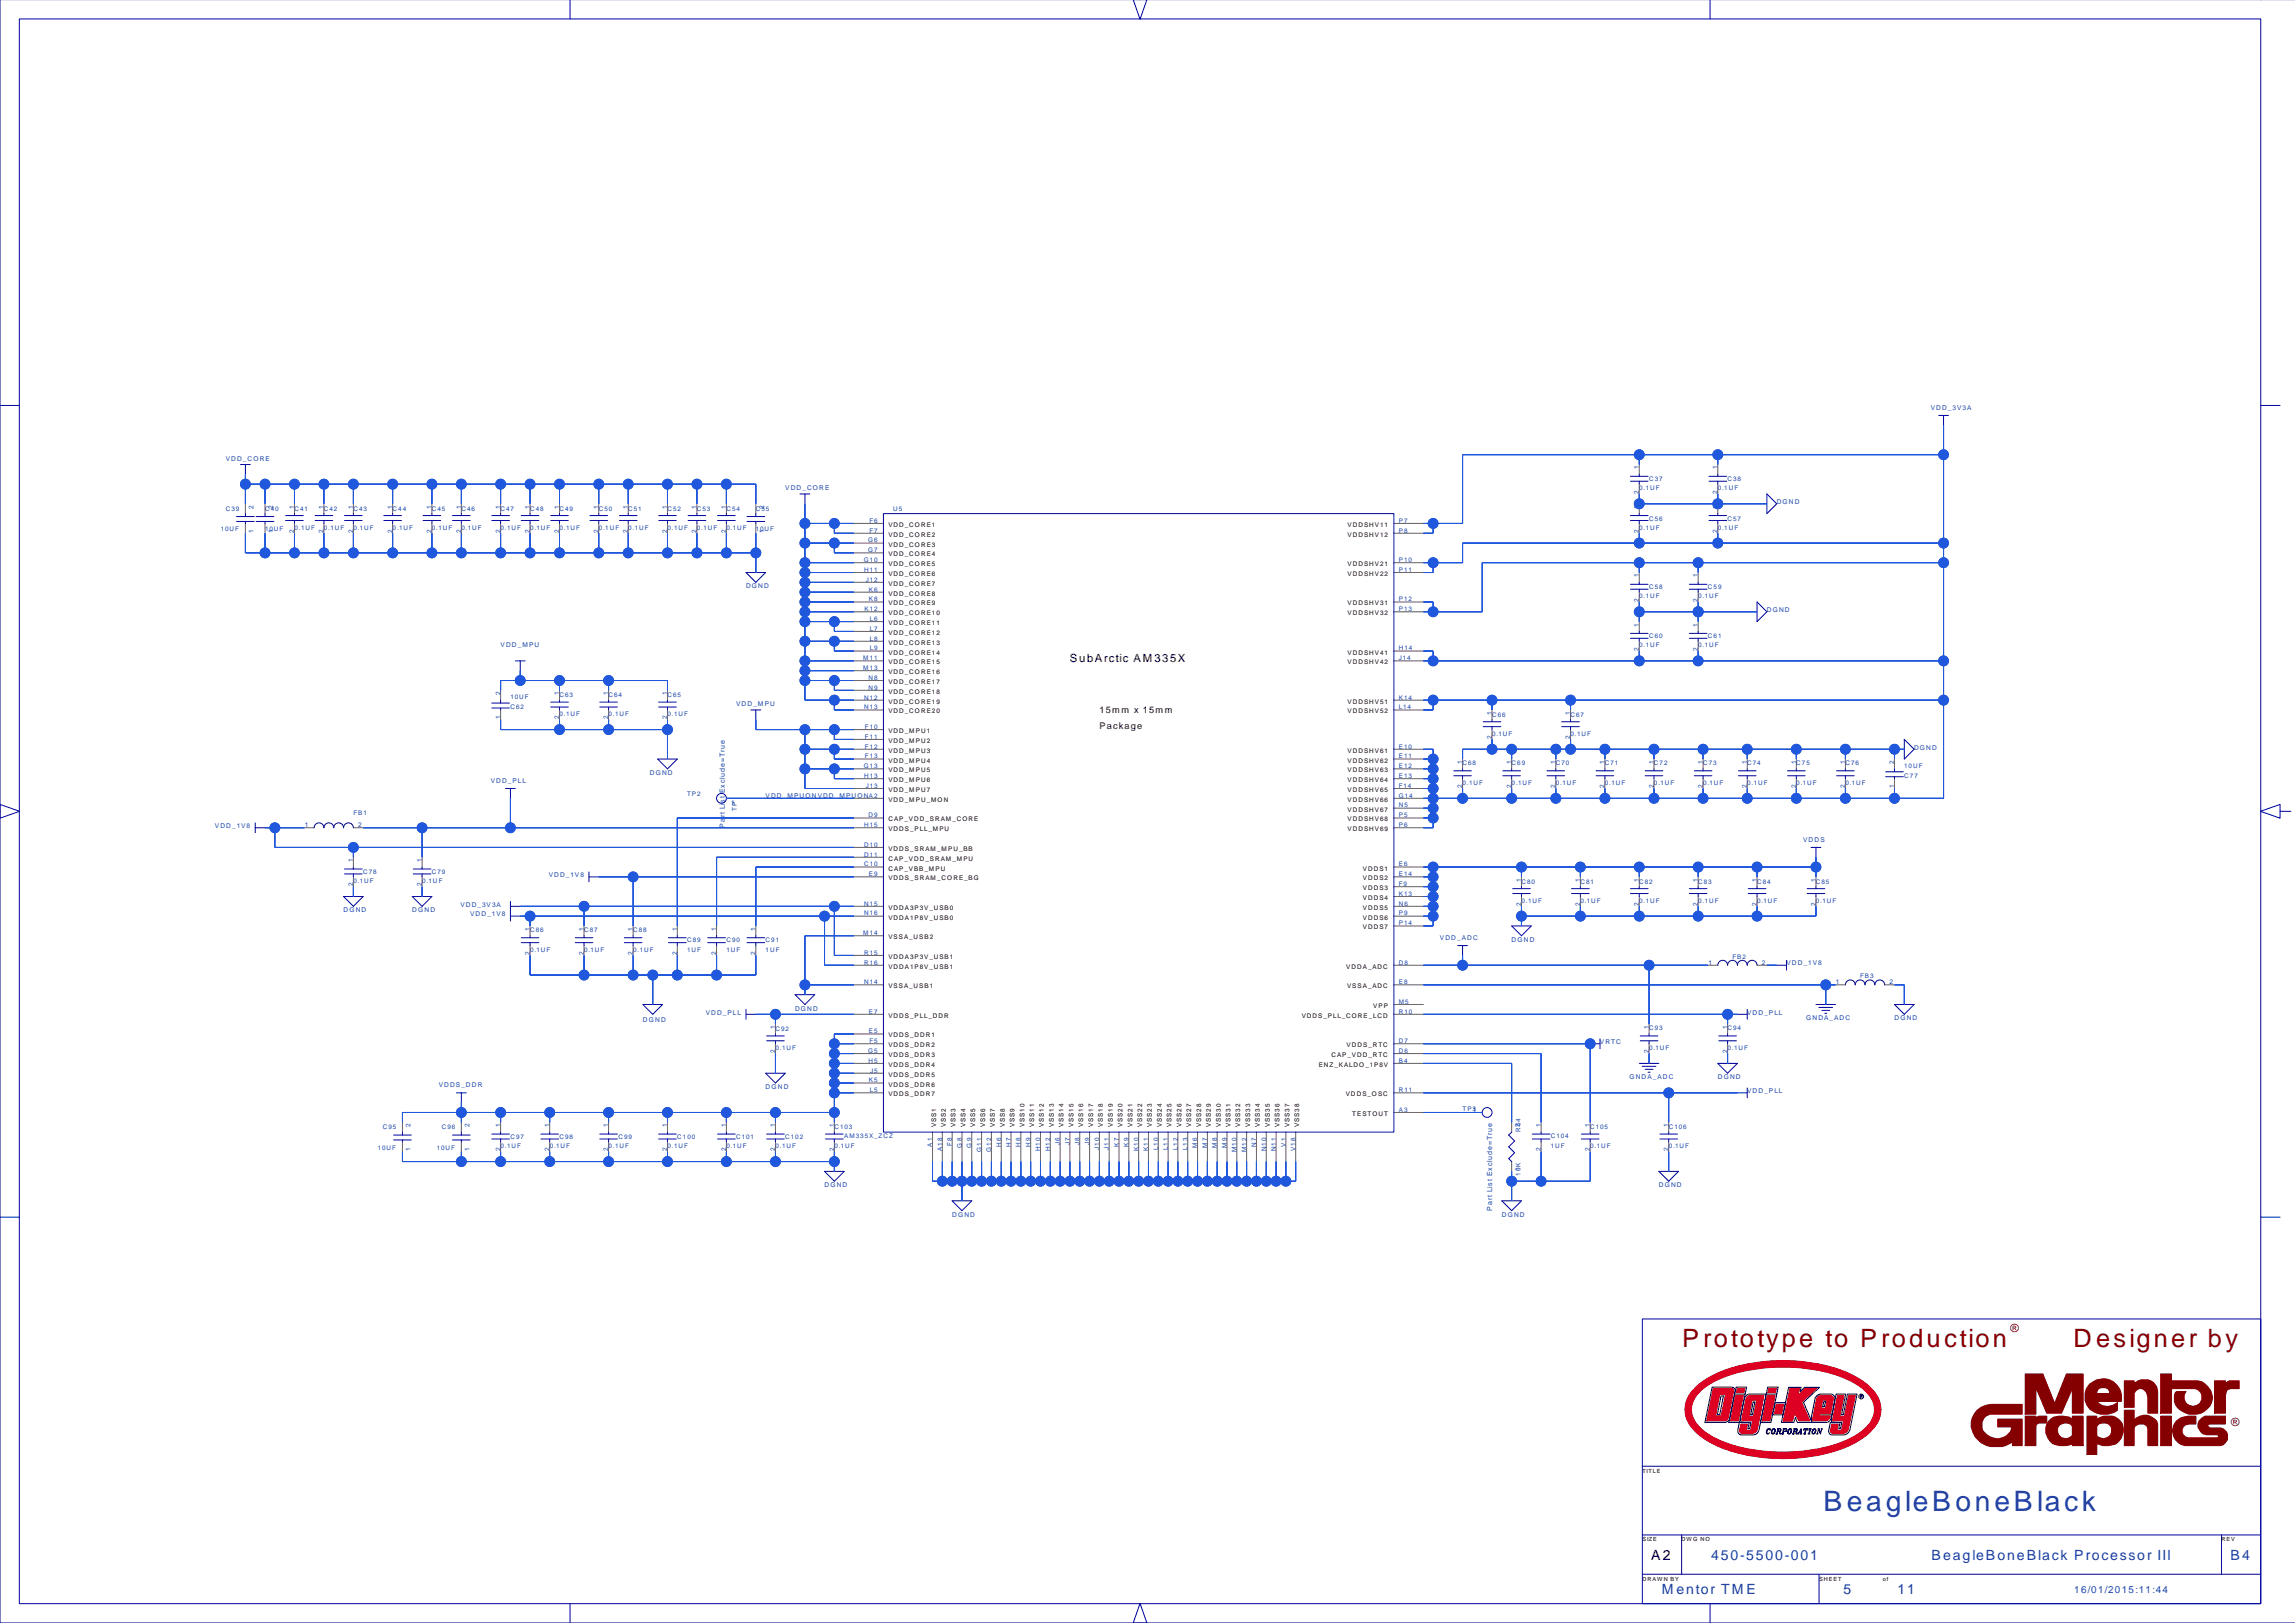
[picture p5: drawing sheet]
<svg xmlns="http://www.w3.org/2000/svg" width="594mm" height="420mm" viewBox="0 0 594 420" stroke-linecap="round" stroke-linejoin="round" font-family="sans-serif">
<defs><g id="words">
<text font-size="7.3" fill="#1741a1" x="471.8" y="390.9">BeagleBoneBlack</text>
<g font-size="6.6" fill="#840000">
<text x="435.2" y="348.5">Prototype to Production</text>
<text x="536.4" y="348.5">Designer by</text>
</g>
<text font-size="3.6" x="427.2" y="403.5">A2</text>
<g font-size="3.6" fill="#1741a1">
<text x="442.7" y="403.5">450-5500-001</text>
<text x="499.7" y="403.5">BeagleBoneBlack Processor III</text>
<text x="577" y="403.5">B4</text>
<text x="430" y="412.4">Mentor TME</text>
<text x="476.9" y="412.4">5</text>
<text x="490.9" y="412.4">11</text>
</g>
<text font-size="2.9" x="276.8" y="171.1">SubArctic AM335X</text>
<g font-size="2.9" fill="#840000">
<text x="520.1" y="344.4">®</text>
<text x="577.2" y="368.8">®</text>
</g>
<text font-size="2.5" fill="#1741a1" x="536.6" y="411.9">16/01/2015:11:44</text>
<g font-size="2.4">
<text x="284.4" y="184.4">15mm x 15mm</text>
<text x="284.4" y="188.5">Package</text>
</g>
<g font-size="1.8" fill="#1741a1">
<text x="187.5" y="214.1" transform="rotate(-90 187.5 214.1)">Part List Exclude=True</text>
<text x="386" y="313.2" transform="rotate(-90 386 313.2)">Part List Exclude=True</text>
</g>
<text font-size="1.8" x="456.7" y="370.5">CORPORATION</text>
<g font-size="1.7" fill="#1741a1">
<text x="499.5" y="106">VDD_3V3A</text>
<text x="58.4" y="119.2">VDD_CORE</text>
<text x="424" y="121.4" transform="rotate(-90 424 121.4)">1</text>
<text x="444.3" y="121.4" transform="rotate(-90 444.3 121.4)">1</text>
<text x="65.6" y="131.6" transform="rotate(-90 65.6 131.6)">2</text>
<text x="70.7" y="131.6" transform="rotate(-90 70.7 131.6)">2</text>
<text x="76.1" y="131.6" transform="rotate(-90 76.1 131.6)">1</text>
<text x="83.7" y="131.6" transform="rotate(-90 83.7 131.6)">1</text>
<text x="91.3" y="131.6" transform="rotate(-90 91.3 131.6)">1</text>
<text x="101.5" y="131.6" transform="rotate(-90 101.5 131.6)">1</text>
<text x="111.7" y="131.6" transform="rotate(-90 111.7 131.6)">1</text>
<text x="119.3" y="131.6" transform="rotate(-90 119.3 131.6)">1</text>
<text x="129.4" y="131.6" transform="rotate(-90 129.4 131.6)">1</text>
<text x="137.1" y="131.6" transform="rotate(-90 137.1 131.6)">1</text>
<text x="144.7" y="131.6" transform="rotate(-90 144.7 131.6)">1</text>
<text x="154.8" y="131.6" transform="rotate(-90 154.8 131.6)">1</text>
<text x="162.5" y="131.6" transform="rotate(-90 162.5 131.6)">1</text>
<text x="172.6" y="131.6" transform="rotate(-90 172.6 131.6)">1</text>
<text x="180.2" y="131.6" transform="rotate(-90 180.2 131.6)">1</text>
<text x="187.8" y="131.6" transform="rotate(-90 187.8 131.6)">1</text>
<text x="197.7" y="131.6" transform="rotate(-90 197.7 131.6)">2</text>
<text x="203.2" y="126.8">VDD_CORE</text>
<text x="424" y="131.6" transform="rotate(-90 424 131.6)">1</text>
<text x="424" y="127.7" transform="rotate(-90 424 127.7)">2</text>
<text x="444.3" y="131.6" transform="rotate(-90 444.3 131.6)">1</text>
<text x="444.3" y="127.7" transform="rotate(-90 444.3 127.7)">2</text>
<text x="459.6" y="130.4">DGND</text>
<text x="65.6" y="137.8" transform="rotate(-90 65.6 137.8)">1</text>
<text x="70.7" y="137.8" transform="rotate(-90 70.7 137.8)">1</text>
<text x="76.1" y="137.8" transform="rotate(-90 76.1 137.8)">2</text>
<text x="83.7" y="137.8" transform="rotate(-90 83.7 137.8)">2</text>
<text x="91.3" y="137.8" transform="rotate(-90 91.3 137.8)">2</text>
<text x="101.5" y="137.8" transform="rotate(-90 101.5 137.8)">2</text>
<text x="111.7" y="137.8" transform="rotate(-90 111.7 137.8)">2</text>
<text x="119.3" y="137.8" transform="rotate(-90 119.3 137.8)">2</text>
<text x="129.4" y="137.8" transform="rotate(-90 129.4 137.8)">2</text>
<text x="137.1" y="137.8" transform="rotate(-90 137.1 137.8)">2</text>
<text x="144.7" y="137.8" transform="rotate(-90 144.7 137.8)">2</text>
<text x="154.8" y="137.8" transform="rotate(-90 154.8 137.8)">2</text>
<text x="162.5" y="137.8" transform="rotate(-90 162.5 137.8)">2</text>
<text x="172.6" y="137.8" transform="rotate(-90 172.6 137.8)">2</text>
<text x="180.2" y="137.8" transform="rotate(-90 180.2 137.8)">2</text>
<text x="187.8" y="137.8" transform="rotate(-90 187.8 137.8)">2</text>
<text x="197.7" y="137.8" transform="rotate(-90 197.7 137.8)">1</text>
<text x="424" y="137.8" transform="rotate(-90 424 137.8)">2</text>
<text x="444.3" y="137.8" transform="rotate(-90 444.3 137.8)">2</text>
<text x="424" y="149.4" transform="rotate(-90 424 149.4)">1</text>
<text x="439.2" y="149.4" transform="rotate(-90 439.2 149.4)">1</text>
<text x="193" y="152.2">DGND</text>
<text x="424" y="155.6" transform="rotate(-90 424 155.6)">2</text>
<text x="439.2" y="155.6" transform="rotate(-90 439.2 155.6)">2</text>
<text x="457.1" y="158.3">DGND</text>
<text x="129.5" y="167.5">VDD_MPU</text>
<text x="424" y="162.1" transform="rotate(-90 424 162.1)">1</text>
<text x="439.2" y="162.1" transform="rotate(-90 439.2 162.1)">1</text>
<text x="424" y="168.3" transform="rotate(-90 424 168.3)">2</text>
<text x="439.2" y="168.3" transform="rotate(-90 439.2 168.3)">2</text>
<text x="129.4" y="179.8" transform="rotate(-90 129.4 179.8)">2</text>
<text x="144.7" y="179.8" transform="rotate(-90 144.7 179.8)">1</text>
<text x="157.4" y="179.8" transform="rotate(-90 157.4 179.8)">1</text>
<text x="172.6" y="179.8" transform="rotate(-90 172.6 179.8)">1</text>
<text x="190.5" y="182.7">VDD_MPU</text>
<text x="385.9" y="184.9" transform="rotate(-90 385.9 184.9)">1</text>
<text x="406.2" y="184.9" transform="rotate(-90 406.2 184.9)">1</text>
<text x="129.4" y="186.1" transform="rotate(-90 129.4 186.1)">1</text>
<text x="144.7" y="186.1" transform="rotate(-90 144.7 186.1)">2</text>
<text x="157.4" y="186.1" transform="rotate(-90 157.4 186.1)">2</text>
<text x="172.6" y="186.1" transform="rotate(-90 172.6 186.1)">2</text>
<text x="385.9" y="191.2" transform="rotate(-90 385.9 191.2)">2</text>
<text x="406.2" y="191.2" transform="rotate(-90 406.2 191.2)">2</text>
<text x="378.3" y="197.6" transform="rotate(-90 378.3 197.6)">1</text>
<text x="391" y="197.6" transform="rotate(-90 391 197.6)">1</text>
<text x="402.4" y="197.6" transform="rotate(-90 402.4 197.6)">1</text>
<text x="415.1" y="197.6" transform="rotate(-90 415.1 197.6)">1</text>
<text x="427.8" y="197.6" transform="rotate(-90 427.8 197.6)">1</text>
<text x="440.5" y="197.6" transform="rotate(-90 440.5 197.6)">1</text>
<text x="451.9" y="197.6" transform="rotate(-90 451.9 197.6)">1</text>
<text x="464.6" y="197.6" transform="rotate(-90 464.6 197.6)">1</text>
<text x="477.3" y="197.6" transform="rotate(-90 477.3 197.6)">1</text>
<text x="490" y="197.6" transform="rotate(-90 490 197.6)">2</text>
<text x="495.2" y="193.9">DGND</text>
<text x="127" y="202.5">VDD_PLL</text>
<text x="168.1" y="200.5">DGND</text>
<text x="378.3" y="203.9" transform="rotate(-90 378.3 203.9)">2</text>
<text x="391" y="203.9" transform="rotate(-90 391 203.9)">2</text>
<text x="402.4" y="203.9" transform="rotate(-90 402.4 203.9)">2</text>
<text x="415.1" y="203.9" transform="rotate(-90 415.1 203.9)">2</text>
<text x="427.8" y="203.9" transform="rotate(-90 427.8 203.9)">2</text>
<text x="440.5" y="203.9" transform="rotate(-90 440.5 203.9)">2</text>
<text x="451.9" y="203.9" transform="rotate(-90 451.9 203.9)">2</text>
<text x="464.6" y="203.9" transform="rotate(-90 464.6 203.9)">2</text>
<text x="477.3" y="203.9" transform="rotate(-90 477.3 203.9)">2</text>
<text x="490" y="203.9" transform="rotate(-90 490 203.9)">1</text>
<text x="189.2" y="208.1">1</text>
<text x="198.1" y="206.3">VDD_MPUONVDD_MPUONA2</text>
<text x="55.6" y="214.2">VDD_1V8</text>
<text x="78.8" y="213.9">1</text>
<text x="92.7" y="213.9">2</text>
<text x="466.5" y="217.7">VDDS</text>
<text x="91.3" y="223" transform="rotate(-90 91.3 223)">1</text>
<text x="109.1" y="223" transform="rotate(-90 109.1 223)">1</text>
<text x="142" y="226.9">VDD_1V8</text>
<text x="91.3" y="229.3" transform="rotate(-90 91.3 229.3)">2</text>
<text x="109.1" y="229.3" transform="rotate(-90 109.1 229.3)">2</text>
<text x="393.5" y="228.1" transform="rotate(-90 393.5 228.1)">1</text>
<text x="408.8" y="228.1" transform="rotate(-90 408.8 228.1)">1</text>
<text x="424" y="228.1" transform="rotate(-90 424 228.1)">1</text>
<text x="439.2" y="228.1" transform="rotate(-90 439.2 228.1)">1</text>
<text x="454.5" y="228.1" transform="rotate(-90 454.5 228.1)">1</text>
<text x="469.7" y="228.1" transform="rotate(-90 469.7 228.1)">1</text>
<text x="88.9" y="236">DGND</text>
<text x="106.7" y="236">DGND</text>
<text x="119.1" y="234.5">VDD_3V3A</text>
<text x="121.6" y="237">VDD_1V8</text>
<text x="393.5" y="234.3" transform="rotate(-90 393.5 234.3)">2</text>
<text x="408.8" y="234.3" transform="rotate(-90 408.8 234.3)">2</text>
<text x="424" y="234.3" transform="rotate(-90 424 234.3)">2</text>
<text x="439.2" y="234.3" transform="rotate(-90 439.2 234.3)">2</text>
<text x="454.5" y="234.3" transform="rotate(-90 454.5 234.3)">2</text>
<text x="469.7" y="234.3" transform="rotate(-90 469.7 234.3)">2</text>
<text x="137.1" y="240.8" transform="rotate(-90 137.1 240.8)">1</text>
<text x="151" y="240.8" transform="rotate(-90 151 240.8)">1</text>
<text x="163.7" y="240.8" transform="rotate(-90 163.7 240.8)">1</text>
<text x="175.1" y="240.8" transform="rotate(-90 175.1 240.8)">1</text>
<text x="185.3" y="240.8" transform="rotate(-90 185.3 240.8)">1</text>
<text x="195.5" y="240.8" transform="rotate(-90 195.5 240.8)">1</text>
<text x="372.5" y="243.1">VDD_ADC</text>
<text x="391.1" y="243.6">DGND</text>
<text x="137.1" y="247" transform="rotate(-90 137.1 247)">2</text>
<text x="151" y="247" transform="rotate(-90 151 247)">2</text>
<text x="163.7" y="247" transform="rotate(-90 163.7 247)">2</text>
<text x="175.1" y="247" transform="rotate(-90 175.1 247)">2</text>
<text x="185.3" y="247" transform="rotate(-90 185.3 247)">2</text>
<text x="195.5" y="247" transform="rotate(-90 195.5 247)">2</text>
<text x="442" y="249.5">1</text>
<text x="455.8" y="249.5">2</text>
<text x="462.2" y="249.7">VDD_1V8</text>
<text x="475" y="254.6">1</text>
<text x="488.8" y="254.6">2</text>
<text x="182.6" y="262.4">VDD_PLL</text>
<text x="205.7" y="261.4">DGND</text>
<text x="452" y="262.4">VDD_PLL</text>
<text x="467.3" y="264">GNDA_ADC</text>
<text x="490.1" y="264">DGND</text>
<text x="166.3" y="264.4">DGND</text>
<text x="200.5" y="266.2" transform="rotate(-90 200.5 266.2)">1</text>
<text x="426.6" y="266.2" transform="rotate(-90 426.6 266.2)">1</text>
<text x="446.9" y="266.2" transform="rotate(-90 446.9 266.2)">1</text>
<text x="200.5" y="272.4" transform="rotate(-90 200.5 272.4)">2</text>
<text x="413.9" y="270">VRTC</text>
<text x="426.6" y="272.4" transform="rotate(-90 426.6 272.4)">2</text>
<text x="446.9" y="272.4" transform="rotate(-90 446.9 272.4)">2</text>
<text x="113.5" y="281.2">VDDS_DDR</text>
<text x="198.1" y="281.7">DGND</text>
<text x="421.5" y="279.2">GNDA_ADC</text>
<text x="444.4" y="279.2">DGND</text>
<text x="381" y="287.6">1</text>
<text x="452" y="282.7">VDD_PLL</text>
<text x="106.2" y="291.6" transform="rotate(-90 106.2 291.6)">2</text>
<text x="121.5" y="291.6" transform="rotate(-90 121.5 291.6)">2</text>
<text x="129.4" y="291.6" transform="rotate(-90 129.4 291.6)">1</text>
<text x="142.1" y="291.6" transform="rotate(-90 142.1 291.6)">1</text>
<text x="157.4" y="291.6" transform="rotate(-90 157.4 291.6)">1</text>
<text x="172.6" y="291.6" transform="rotate(-90 172.6 291.6)">1</text>
<text x="187.8" y="291.6" transform="rotate(-90 187.8 291.6)">1</text>
<text x="200.5" y="291.6" transform="rotate(-90 200.5 291.6)">1</text>
<text x="393.2" y="291.6" transform="rotate(-90 393.2 291.6)">2</text>
<text x="398.6" y="291.6" transform="rotate(-90 398.6 291.6)">1</text>
<text x="411.3" y="291.6" transform="rotate(-90 411.3 291.6)">1</text>
<text x="431.6" y="291.6" transform="rotate(-90 431.6 291.6)">1</text>
<text x="106.2" y="297.8" transform="rotate(-90 106.2 297.8)">1</text>
<text x="121.5" y="297.8" transform="rotate(-90 121.5 297.8)">1</text>
<text x="129.4" y="297.8" transform="rotate(-90 129.4 297.8)">2</text>
<text x="142.1" y="297.8" transform="rotate(-90 142.1 297.8)">2</text>
<text x="157.4" y="297.8" transform="rotate(-90 157.4 297.8)">2</text>
<text x="172.6" y="297.8" transform="rotate(-90 172.6 297.8)">2</text>
<text x="187.8" y="297.8" transform="rotate(-90 187.8 297.8)">2</text>
<text x="200.5" y="297.8" transform="rotate(-90 200.5 297.8)">2</text>
<text x="398.6" y="297.8" transform="rotate(-90 398.6 297.8)">2</text>
<text x="411.3" y="297.8" transform="rotate(-90 411.3 297.8)">2</text>
<text x="431.6" y="297.8" transform="rotate(-90 431.6 297.8)">2</text>
<text x="393.2" y="302.9" transform="rotate(-90 393.2 302.9)">1</text>
<text x="213.3" y="307.1">DGND</text>
<text x="429.2" y="307.1">DGND</text>
<text x="246.3" y="314.7">DGND</text>
<text x="388.5" y="314.7">DGND</text>
</g>
<g font-size="1.6" fill="#1741a1">
<text x="426.6" y="124.5">C37</text>
<text x="446.9" y="124.5">C38</text>
<text x="424.1" y="126.8">0.1UF</text>
<text x="444.4" y="126.8">0.1UF</text>
<text x="57.1" y="137.5">10UF</text>
<text x="58.4" y="132.1">C39</text>
<text x="68.6" y="137.5">10UF</text>
<text x="68.6" y="132.1">C40</text>
<text x="76.2" y="137">0.1UF</text>
<text x="76.2" y="132.1">C41</text>
<text x="83.8" y="137">0.1UF</text>
<text x="83.8" y="132.1">C42</text>
<text x="91.4" y="137">0.1UF</text>
<text x="91.4" y="132.1">C43</text>
<text x="101.6" y="137">0.1UF</text>
<text x="101.6" y="132.1">C44</text>
<text x="111.7" y="137">0.1UF</text>
<text x="111.7" y="132.1">C45</text>
<text x="119.4" y="137">0.1UF</text>
<text x="119.4" y="132.1">C46</text>
<text x="129.5" y="137">0.1UF</text>
<text x="129.5" y="132.1">C47</text>
<text x="137.1" y="137">0.1UF</text>
<text x="137.1" y="132.1">C48</text>
<text x="144.7" y="137">0.1UF</text>
<text x="144.7" y="132.1">C49</text>
<text x="154.9" y="137">0.1UF</text>
<text x="154.9" y="132.1">C50</text>
<text x="162.5" y="137">0.1UF</text>
<text x="162.5" y="132.1">C51</text>
<text x="172.7" y="137">0.1UF</text>
<text x="172.7" y="132.1">C52</text>
<text x="180.3" y="137">0.1UF</text>
<text x="180.3" y="132.1">C53</text>
<text x="187.9" y="137">0.1UF</text>
<text x="187.9" y="132.1">C54</text>
<text x="195.5" y="137.5">10UF</text>
<text x="195.5" y="132.1">C55</text>
<text x="224.9" y="137.8">F7</text>
<text x="224.9" y="135.2">F6</text>
<text x="231.1" y="132.1">U5</text>
<text x="361.9" y="135.2">P7</text>
<text x="361.9" y="137.8">P8</text>
<text x="424.1" y="137">0.1UF</text>
<text x="426.6" y="134.7">C56</text>
<text x="444.4" y="137">0.1UF</text>
<text x="446.9" y="134.7">C57</text>
<text x="224.6" y="142.8">G7</text>
<text x="224.6" y="140.3">G6</text>
<text x="223.4" y="145.4">G10</text>
<text x="223.5" y="147.9">H11</text>
<text x="361.9" y="147.9">P11</text>
<text x="361.9" y="145.4">P10</text>
<text x="224" y="150.5">J12</text>
<text x="224.8" y="153">K6</text>
<text x="224.8" y="155.5">K8</text>
<text x="361.9" y="155.5">P12</text>
<text x="424.1" y="154.8">0.1UF</text>
<text x="426.6" y="152.4">C58</text>
<text x="439.3" y="154.8">0.1UF</text>
<text x="441.9" y="152.4">C59</text>
<text x="223.7" y="158.1">K12</text>
<text x="225" y="160.6">L6</text>
<text x="361.9" y="158.1">P13</text>
<text x="225" y="165.7">L8</text>
<text x="225" y="163.2">L7</text>
<text x="424.1" y="167.5">0.1UF</text>
<text x="426.6" y="165.1">C60</text>
<text x="439.3" y="167.5">0.1UF</text>
<text x="441.9" y="165.1">C61</text>
<text x="223.3" y="173.3">M13</text>
<text x="223.3" y="170.8">M11</text>
<text x="225" y="168.2">L9</text>
<text x="361.9" y="168.2">H14</text>
<text x="361.9" y="170.8">J14</text>
<text x="224.7" y="175.9">N8</text>
<text x="224.7" y="178.4">N9</text>
<text x="132" y="180.9">10UF</text>
<text x="132" y="183.4">C62</text>
<text x="144.7" y="185.3">0.1UF</text>
<text x="144.7" y="180.4">C63</text>
<text x="157.4" y="185.3">0.1UF</text>
<text x="157.4" y="180.4">C64</text>
<text x="172.7" y="185.3">0.1UF</text>
<text x="172.7" y="180.4">C65</text>
<text x="223.5" y="183.5">N13</text>
<text x="223.5" y="180.9">N12</text>
<text x="361.9" y="183.5">L14</text>
<text x="361.9" y="180.9">K14</text>
<text x="386" y="185.5">C66</text>
<text x="406.3" y="185.5">C67</text>
<text x="223.8" y="188.6">F10</text>
<text x="223.8" y="191.1">F11</text>
<text x="386" y="190.3">0.1UF</text>
<text x="406.3" y="190.3">0.1UF</text>
<text x="223.8" y="196.2">F13</text>
<text x="223.8" y="193.6">F12</text>
<text x="361.9" y="196.2">E11</text>
<text x="361.9" y="193.6">E10</text>
<text x="378.4" y="197.9">C68</text>
<text x="391.1" y="197.9">C69</text>
<text x="402.5" y="197.9">C70</text>
<text x="415.2" y="197.9">C71</text>
<text x="427.9" y="197.9">C72</text>
<text x="440.6" y="197.9">C73</text>
<text x="452" y="197.9">C74</text>
<text x="464.7" y="197.9">C75</text>
<text x="477.4" y="197.9">C76</text>
<text x="223.4" y="198.7">G13</text>
<text x="223.5" y="201.2">H13</text>
<text x="224" y="203.8">J13</text>
<text x="361.9" y="203.8">F14</text>
<text x="361.9" y="201.2">E13</text>
<text x="361.9" y="198.7">E12</text>
<text x="378.4" y="203">0.1UF</text>
<text x="391.1" y="203">0.1UF</text>
<text x="402.5" y="203">0.1UF</text>
<text x="415.2" y="203">0.1UF</text>
<text x="427.9" y="203">0.1UF</text>
<text x="440.6" y="203">0.1UF</text>
<text x="452" y="203">0.1UF</text>
<text x="464.7" y="203">0.1UF</text>
<text x="477.4" y="203">0.1UF</text>
<text x="492.6" y="198.6">10UF</text>
<text x="492.6" y="201.2">C77</text>
<text x="177.8" y="205.8">TP2</text>
<text x="190.7" y="209.8" transform="rotate(-90 190.7 209.8)">TP</text>
<text x="361.9" y="206.3">G14</text>
<text x="361.9" y="208.9">N5</text>
<text x="91.4" y="210.9">FB1</text>
<text x="223.5" y="213.9">H15</text>
<text x="224.7" y="211.4">D9</text>
<text x="361.9" y="213.9">P6</text>
<text x="361.9" y="211.4">P5</text>
<text x="223.5" y="219">D10</text>
<text x="223.5" y="221.6">D11</text>
<text x="94" y="226.1">C78</text>
<text x="111.7" y="226.1">C79</text>
<text x="223.5" y="224.1">C10</text>
<text x="224.8" y="226.6">E9</text>
<text x="361.9" y="226.6">E14</text>
<text x="361.9" y="224.1">E6</text>
<text x="91.4" y="228.4">0.1UF</text>
<text x="109.2" y="228.4">0.1UF</text>
<text x="361.9" y="231.7">K13</text>
<text x="361.9" y="229.2">F9</text>
<text x="393.6" y="233.5">0.1UF</text>
<text x="393.6" y="228.6">C80</text>
<text x="408.8" y="233.5">0.1UF</text>
<text x="408.8" y="228.6">C81</text>
<text x="424.1" y="233.5">0.1UF</text>
<text x="424.1" y="228.6">C82</text>
<text x="439.3" y="233.5">0.1UF</text>
<text x="439.3" y="228.6">C83</text>
<text x="454.6" y="233.5">0.1UF</text>
<text x="454.6" y="228.6">C84</text>
<text x="469.8" y="233.5">0.1UF</text>
<text x="469.8" y="228.6">C85</text>
<text x="223.5" y="236.8">N16</text>
<text x="223.5" y="234.3">N15</text>
<text x="361.9" y="239.3">P14</text>
<text x="361.9" y="236.8">P9</text>
<text x="361.9" y="234.3">N6</text>
<text x="137.1" y="241.1">C86</text>
<text x="151.1" y="241.1">C87</text>
<text x="163.8" y="241.1">C88</text>
<text x="177.8" y="243.7">C89</text>
<text x="187.9" y="243.7">C90</text>
<text x="198.1" y="243.7">C91</text>
<text x="223.3" y="241.9">M14</text>
<text x="137.1" y="246.2">0.1UF</text>
<text x="151.1" y="246.2">0.1UF</text>
<text x="163.8" y="246.2">0.1UF</text>
<text x="177.8" y="246.2">1UF</text>
<text x="187.9" y="246.2">1UF</text>
<text x="198.1" y="246.2">1UF</text>
<text x="223.5" y="247">R15</text>
<text x="223.5" y="249.5">R16</text>
<text x="361.9" y="249.5">D8</text>
<text x="448.2" y="247.9">FB2</text>
<text x="223.5" y="254.6">N14</text>
<text x="361.9" y="254.6">E8</text>
<text x="481.2" y="253">FB3</text>
<text x="224.8" y="262.2">E7</text>
<text x="361.9" y="259.7">M5</text>
<text x="361.9" y="262.2">R10</text>
<text x="200.6" y="266.7">C92</text>
<text x="224.8" y="267.3">E5</text>
<text x="224.9" y="269.8">F5</text>
<text x="361.9" y="269.8">D7</text>
<text x="426.6" y="266.5">C93</text>
<text x="446.9" y="266.5">C94</text>
<text x="200.6" y="271.6">0.1UF</text>
<text x="224.6" y="272.4">G5</text>
<text x="224.7" y="274.9">H5</text>
<text x="361.9" y="274.9">B4</text>
<text x="361.9" y="272.4">D6</text>
<text x="426.6" y="271.6">0.1UF</text>
<text x="446.9" y="271.6">0.1UF</text>
<text x="224.8" y="280">K5</text>
<text x="225.1" y="277.4">J5</text>
<text x="225" y="282.5">L5</text>
<text x="361.9" y="287.6">A3</text>
<text x="361.9" y="282.5">R11</text>
<text x="378.4" y="287.3">TP3</text>
<text x="99" y="292.1">C95</text>
<text x="114.3" y="292.1">C96</text>
<text x="215.8" y="291.6" transform="rotate(-90 215.8 291.6)">1</text>
<text x="215.9" y="292.1">C103</text>
<text x="393.4" y="292.8" transform="rotate(-90 393.4 292.8)">R54</text>
<text x="411.4" y="291.9">C105</text>
<text x="431.7" y="291.9">C106</text>
<text x="97.8" y="297.5">10UF</text>
<text x="113" y="297.5">10UF</text>
<text x="129.5" y="297">0.1UF</text>
<text x="132" y="294.7">C97</text>
<text x="142.2" y="297">0.1UF</text>
<text x="144.7" y="294.7">C98</text>
<text x="157.4" y="297">0.1UF</text>
<text x="160" y="294.7">C99</text>
<text x="172.7" y="297">0.1UF</text>
<text x="175.2" y="294.7">C100</text>
<text x="187.9" y="297">0.1UF</text>
<text x="190.5" y="294.7">C101</text>
<text x="200.6" y="297">0.1UF</text>
<text x="203.2" y="294.7">C102</text>
<text x="215.8" y="297.8" transform="rotate(-90 215.8 297.8)">2</text>
<text x="215.9" y="297">0.1UF</text>
<text x="218.4" y="294.4">AM335X_ZCZ</text>
<text x="241.2" y="296.6" transform="rotate(-90 241.2 296.6)">A1</text>
<text x="243.7" y="297.7" transform="rotate(-90 243.7 297.7)">A18</text>
<text x="246.3" y="296.5" transform="rotate(-90 246.3 296.5)">F8</text>
<text x="248.8" y="296.8" transform="rotate(-90 248.8 296.8)">G8</text>
<text x="251.3" y="296.8" transform="rotate(-90 251.3 296.8)">G9</text>
<text x="253.9" y="297.9" transform="rotate(-90 253.9 297.9)">G11</text>
<text x="256.4" y="297.9" transform="rotate(-90 256.4 297.9)">G12</text>
<text x="259" y="296.7" transform="rotate(-90 259 296.7)">H6</text>
<text x="261.5" y="296.7" transform="rotate(-90 261.5 296.7)">H7</text>
<text x="264" y="296.7" transform="rotate(-90 264 296.7)">H8</text>
<text x="266.6" y="296.7" transform="rotate(-90 266.6 296.7)">H9</text>
<text x="269.1" y="297.8" transform="rotate(-90 269.1 297.8)">H10</text>
<text x="271.7" y="297.8" transform="rotate(-90 271.7 297.8)">H12</text>
<text x="274.2" y="296.3" transform="rotate(-90 274.2 296.3)">J6</text>
<text x="276.7" y="296.3" transform="rotate(-90 276.7 296.3)">J7</text>
<text x="279.3" y="296.3" transform="rotate(-90 279.3 296.3)">J8</text>
<text x="281.8" y="296.3" transform="rotate(-90 281.8 296.3)">J9</text>
<text x="284.4" y="297.4" transform="rotate(-90 284.4 297.4)">J10</text>
<text x="286.9" y="297.4" transform="rotate(-90 286.9 297.4)">J11</text>
<text x="289.4" y="296.6" transform="rotate(-90 289.4 296.6)">K7</text>
<text x="292" y="296.6" transform="rotate(-90 292 296.6)">K9</text>
<text x="294.5" y="297.7" transform="rotate(-90 294.5 297.7)">K10</text>
<text x="297.1" y="297.7" transform="rotate(-90 297.1 297.7)">K11</text>
<text x="299.6" y="297.5" transform="rotate(-90 299.6 297.5)">L10</text>
<text x="302.1" y="297.5" transform="rotate(-90 302.1 297.5)">L11</text>
<text x="304.7" y="297.5" transform="rotate(-90 304.7 297.5)">L12</text>
<text x="307.2" y="297.5" transform="rotate(-90 307.2 297.5)">L13</text>
<text x="309.8" y="296.9" transform="rotate(-90 309.8 296.9)">M6</text>
<text x="312.3" y="296.9" transform="rotate(-90 312.3 296.9)">M7</text>
<text x="314.8" y="296.9" transform="rotate(-90 314.8 296.9)">M8</text>
<text x="317.4" y="296.9" transform="rotate(-90 317.4 296.9)">M9</text>
<text x="319.9" y="298.1" transform="rotate(-90 319.9 298.1)">M10</text>
<text x="322.4" y="298.1" transform="rotate(-90 322.4 298.1)">M12</text>
<text x="325" y="296.7" transform="rotate(-90 325 296.7)">N7</text>
<text x="327.5" y="297.8" transform="rotate(-90 327.5 297.8)">N10</text>
<text x="330.1" y="297.8" transform="rotate(-90 330.1 297.8)">N11</text>
<text x="332.6" y="296.6" transform="rotate(-90 332.6 296.6)">V1</text>
<text x="335.1" y="297.7" transform="rotate(-90 335.1 297.7)">V18</text>
<text x="401.2" y="297">1UF</text>
<text x="401.2" y="294.4">C104</text>
<text x="411.4" y="297">0.1UF</text>
<text x="431.7" y="297">0.1UF</text>
<text x="393.4" y="304.1" transform="rotate(-90 393.4 304.1)">10K</text>
</g>
<g font-size="1.6">
<text x="229.8" y="136.3">VDD_CORE1</text>
<text x="348.6" y="136.3">VDDSHV11</text>
<text x="229.8" y="138.8">VDD_CORE2</text>
<text x="229.8" y="141.4">VDD_CORE3</text>
<text x="229.8" y="143.9">VDD_CORE4</text>
<text x="348.6" y="138.8">VDDSHV12</text>
<text x="229.8" y="149">VDD_CORE6</text>
<text x="229.8" y="146.5">VDD_CORE5</text>
<text x="348.6" y="146.5">VDDSHV21</text>
<text x="348.6" y="149">VDDSHV22</text>
<text x="229.8" y="151.5">VDD_CORE7</text>
<text x="229.8" y="154.1">VDD_CORE8</text>
<text x="229.8" y="159.2">VDD_CORE10</text>
<text x="229.8" y="156.6">VDD_CORE9</text>
<text x="229.8" y="161.7">VDD_CORE11</text>
<text x="348.6" y="159.2">VDDSHV32</text>
<text x="348.6" y="156.6">VDDSHV31</text>
<text x="229.8" y="164.2">VDD_CORE12</text>
<text x="229.8" y="166.8">VDD_CORE13</text>
<text x="229.8" y="169.3">VDD_CORE14</text>
<text x="229.8" y="171.8">VDD_CORE15</text>
<text x="348.6" y="171.8">VDDSHV42</text>
<text x="348.6" y="169.3">VDDSHV41</text>
<text x="229.8" y="179.5">VDD_CORE18</text>
<text x="229.8" y="174.4">VDD_CORE16</text>
<text x="229.8" y="176.9">VDD_CORE17</text>
<text x="229.8" y="182">VDD_CORE19</text>
<text x="229.8" y="184.5">VDD_CORE20</text>
<text x="348.6" y="184.5">VDDSHV52</text>
<text x="348.6" y="182">VDDSHV51</text>
<text x="229.8" y="189.6">VDD_MPU1</text>
<text x="229.8" y="192.2">VDD_MPU2</text>
<text x="229.8" y="194.7">VDD_MPU3</text>
<text x="229.8" y="197.2">VDD_MPU4</text>
<text x="348.6" y="194.7">VDDSHV61</text>
<text x="348.6" y="197.2">VDDSHV62</text>
<text x="229.8" y="202.3">VDD_MPU6</text>
<text x="229.8" y="199.8">VDD_MPU5</text>
<text x="348.6" y="199.8">VDDSHV63</text>
<text x="348.6" y="202.3">VDDSHV64</text>
<text x="229.8" y="207.4">VDD_MPU_MON</text>
<text x="229.8" y="204.9">VDD_MPU7</text>
<text x="348.6" y="209.9">VDDSHV67</text>
<text x="348.6" y="204.9">VDDSHV65</text>
<text x="348.6" y="207.4">VDDSHV66</text>
<text x="229.8" y="212.5">CAP_VDD_SRAM_CORE</text>
<text x="229.8" y="215">VDDS_PLL_MPU</text>
<text x="348.6" y="212.5">VDDSHV68</text>
<text x="348.6" y="215">VDDSHV69</text>
<text x="229.8" y="220.1">VDDS_SRAM_MPU_BB</text>
<text x="229.8" y="227.7">VDDS_SRAM_CORE_BG</text>
<text x="229.8" y="222.6">CAP_VDD_SRAM_MPU</text>
<text x="229.8" y="225.2">CAP_VBB_MPU</text>
<text x="352.6" y="225.2">VDDS1</text>
<text x="352.6" y="227.7">VDDS2</text>
<text x="352.6" y="232.8">VDDS4</text>
<text x="352.6" y="230.3">VDDS3</text>
<text x="229.8" y="235.3">VDDA3P3V_USB0</text>
<text x="229.8" y="237.9">VDDA1P8V_USB0</text>
<text x="352.6" y="235.3">VDDS5</text>
<text x="352.6" y="237.9">VDDS6</text>
<text x="229.8" y="243">VSSA_USB2</text>
<text x="352.6" y="240.4">VDDS7</text>
<text x="229.8" y="250.6">VDDA1P8V_USB1</text>
<text x="229.8" y="248">VDDA3P3V_USB1</text>
<text x="348.3" y="250.6">VDDA_ADC</text>
<text x="229.8" y="255.6">VSSA_USB1</text>
<text x="348.5" y="255.6">VSSA_ADC</text>
<text x="229.8" y="263.3">VDDS_PLL_DDR</text>
<text x="336.7" y="263.3">VDDS_PLL_CORE_LCD</text>
<text x="355.3" y="260.7">VPP</text>
<text x="229.8" y="268.3">VDDS_DDR1</text>
<text x="229.8" y="276">VDDS_DDR4</text>
<text x="229.8" y="270.9">VDDS_DDR2</text>
<text x="229.8" y="273.4">VDDS_DDR3</text>
<text x="341.2" y="276">ENZ_KALDO_1P8V</text>
<text x="344.4" y="273.4">CAP_VDD_RTC</text>
<text x="348.4" y="270.9">VDDS_RTC</text>
<text x="229.8" y="278.5">VDDS_DDR5</text>
<text x="229.8" y="281">VDDS_DDR6</text>
<text x="229.8" y="283.6">VDDS_DDR7</text>
<text x="348.2" y="283.6">VDDS_OSC</text>
<text x="242.2" y="291.6" transform="rotate(-90 242.2 291.6)">VSS1</text>
<text x="244.7" y="291.6" transform="rotate(-90 244.7 291.6)">VSS2</text>
<text x="247.2" y="291.6" transform="rotate(-90 247.2 291.6)">VSS3</text>
<text x="249.8" y="291.6" transform="rotate(-90 249.8 291.6)">VSS4</text>
<text x="252.3" y="291.6" transform="rotate(-90 252.3 291.6)">VSS5</text>
<text x="254.8" y="291.6" transform="rotate(-90 254.8 291.6)">VSS6</text>
<text x="257.4" y="291.6" transform="rotate(-90 257.4 291.6)">VSS7</text>
<text x="259.9" y="291.6" transform="rotate(-90 259.9 291.6)">VSS8</text>
<text x="262.5" y="291.6" transform="rotate(-90 262.5 291.6)">VSS9</text>
<text x="265" y="291.6" transform="rotate(-90 265 291.6)">VSS10</text>
<text x="267.5" y="291.6" transform="rotate(-90 267.5 291.6)">VSS11</text>
<text x="270.1" y="291.6" transform="rotate(-90 270.1 291.6)">VSS12</text>
<text x="272.6" y="291.6" transform="rotate(-90 272.6 291.6)">VSS13</text>
<text x="275.2" y="291.6" transform="rotate(-90 275.2 291.6)">VSS14</text>
<text x="277.7" y="291.6" transform="rotate(-90 277.7 291.6)">VSS15</text>
<text x="280.2" y="291.6" transform="rotate(-90 280.2 291.6)">VSS16</text>
<text x="282.8" y="291.6" transform="rotate(-90 282.8 291.6)">VSS17</text>
<text x="285.3" y="291.6" transform="rotate(-90 285.3 291.6)">VSS18</text>
<text x="287.9" y="291.6" transform="rotate(-90 287.9 291.6)">VSS19</text>
<text x="290.4" y="291.6" transform="rotate(-90 290.4 291.6)">VSS20</text>
<text x="292.9" y="291.6" transform="rotate(-90 292.9 291.6)">VSS21</text>
<text x="295.5" y="291.6" transform="rotate(-90 295.5 291.6)">VSS22</text>
<text x="298" y="291.6" transform="rotate(-90 298 291.6)">VSS23</text>
<text x="300.6" y="291.6" transform="rotate(-90 300.6 291.6)">VSS24</text>
<text x="303.1" y="291.6" transform="rotate(-90 303.1 291.6)">VSS25</text>
<text x="305.6" y="291.6" transform="rotate(-90 305.6 291.6)">VSS26</text>
<text x="308.2" y="291.6" transform="rotate(-90 308.2 291.6)">VSS27</text>
<text x="310.7" y="291.6" transform="rotate(-90 310.7 291.6)">VSS28</text>
<text x="313.3" y="291.6" transform="rotate(-90 313.3 291.6)">VSS29</text>
<text x="315.8" y="291.6" transform="rotate(-90 315.8 291.6)">VSS30</text>
<text x="318.3" y="291.6" transform="rotate(-90 318.3 291.6)">VSS31</text>
<text x="320.9" y="291.6" transform="rotate(-90 320.9 291.6)">VSS32</text>
<text x="323.4" y="291.6" transform="rotate(-90 323.4 291.6)">VSS33</text>
<text x="326" y="291.6" transform="rotate(-90 326 291.6)">VSS34</text>
<text x="328.5" y="291.6" transform="rotate(-90 328.5 291.6)">VSS35</text>
<text x="331" y="291.6" transform="rotate(-90 331 291.6)">VSS36</text>
<text x="333.6" y="291.6" transform="rotate(-90 333.6 291.6)">VSS37</text>
<text x="336.1" y="291.6" transform="rotate(-90 336.1 291.6)">VSS38</text>
<text x="349.8" y="288.7">TESTOUT</text>
</g>
<g font-size="1.5">
<text x="424.9" y="380.9">TITLE</text>
<text x="424.9" y="398.7">SIZE</text>
<text x="435" y="398.7">DWG NO</text>
<text x="574.7" y="398.7">REV</text>
<text x="424.9" y="408.8">DRAWN BY</text>
<text x="470.6" y="408.8">SHEET</text>
<text x="487.1" y="408.8">of</text>
</g>
</g></defs>
<path d="M0 -.1v419.9h593.8M81.3 214.1a1.27 1.27 0 0 1 1.2-1.3 1.27 1.27 0 0 1 1.3 1.3 1.27 1.27 0 0 1 1.3-1.3 1.27 1.27 0 0 1 1.2 1.3 1.27 1.27 0 0 1 1.3-1.3 1.27 1.27 0 0 1 1.3 1.3 1.27 1.27 0 0 1 1.2-1.3 1.27 1.27 0 0 1 1.3 1.3M444.4 249.7a1.27 1.27 0 0 1 1.3-1.3 1.27 1.27 0 0 1 1.2 1.3 1.27 1.27 0 0 1 1.3-1.3 1.27 1.27 0 0 1 1.3 1.3 1.27 1.27 0 0 1 1.2-1.3 1.27 1.27 0 0 1 1.3 1.3 1.27 1.27 0 0 1 1.3-1.3 1.27 1.27 0 0 1 1.3 1.3M477.4 254.7a1.27 1.27 0 0 1 1.3-1.2 1.27 1.27 0 0 1 1.3 1.2 1.27 1.27 0 0 1 1.2-1.2 1.27 1.27 0 0 1 1.3 1.2 1.27 1.27 0 0 1 1.3-1.2 1.27 1.27 0 0 1 1.2 1.2 1.27 1.27 0 0 1 1.3-1.2 1.27 1.27 0 0 1 1.3 1.2" fill="none" stroke="#000080" stroke-width=".26"/>
<g fill="none" stroke="#606060" stroke-width=".26">
<path d="M502.8 110h.1M63.5 122.7h.1M63.5 130.3v2.6M63.5 135.4v2.5M68.6 130.3v2.6M68.6 135.4v2.5M76.2 130.3v2.6M76.2 135.4v2.5M83.8 130.3v2.6M83.8 135.4v2.5M91.4 130.3v2.6M91.4 135.4v2.5"/>
<path d="M101.6 130.3v2.6M101.6 135.4v2.5M111.7 130.3v2.6M111.7 135.4v2.5M119.4 130.3v2.6M119.4 135.4v2.5M129.5 130.3v2.6M129.5 135.4v2.5M137.1 130.3v2.6M137.1 135.4v2.5M144.7 130.3v2.6M144.7 135.4v2.5"/>
<path d="M154.9 130.3v2.6M154.9 135.4v2.5M162.5 130.3v2.6M162.5 135.4v2.5M172.7 130.3v2.6M172.7 135.4v2.5M180.3 130.3v2.6M180.3 135.4v2.5M187.9 130.3v2.6M187.9 135.4v2.5M195.5 130.3v2.6M195.5 135.4v2.5"/>
<path d="M208.2 130.3h.1M220.9 135.4h7.6M220.9 137.9h7.6M360.6 135.4h7.6M360.6 137.9h7.6M424.1 120.2v2.5M424.1 125.2v2.6M424.1 130.3v2.6M424.1 135.4v2.5M444.4 120.2v2.5M444.4 125.2v2.6M444.4 130.3v2.6"/>
<path d="M444.4 135.4v2.5M457.1 130.3h.1M195.5 148.1h.1M220.9 148.1h7.6M220.9 158.2h7.6M220.9 155.7h7.6M220.9 140.5h7.6M220.9 143h7.6M220.9 145.5h7.6M220.9 150.6h7.6M220.9 153.2h7.6M360.6 148.1h7.6"/>
<path d="M360.6 158.2h7.6M360.6 155.7h7.6M360.6 145.5h7.6M424.1 148.1v2.5M424.1 153.2v2.5M439.3 148.1v2.5M439.3 153.2v2.5M454.6 158.2h.1M129.5 178.6v2.5M134.6 173.5h.1M144.7 178.6v2.5M157.4 178.6v2.5"/>
<path d="M172.7 178.6v2.5M220.9 178.6h7.6M220.9 160.8h7.6M220.9 163.3h7.6M220.9 165.9h7.6M220.9 170.9h7.6M220.9 168.4h7.6M220.9 173.5h7.6M220.9 176h7.6M360.6 170.9h7.6M360.6 168.4h7.6M424.1 160.8v2.5"/>
<path d="M424.1 165.9v2.5M439.3 160.8v2.5M439.3 165.9v2.5M129.5 183.6v2.6M144.7 183.6v2.6M157.4 183.6v2.6M172.7 196.3h.1M172.7 183.6v2.6M195.5 186.2h.1M220.9 188.7h7.6M220.9 183.6h7.6M220.9 198.9h7.6"/>
<path d="M220.9 191.3h7.6M220.9 193.8h7.6M220.9 181.1h7.6M220.9 196.3h7.6M360.6 183.6h7.6M360.6 198.9h7.6M360.6 193.8h7.6M360.6 181.1h7.6M360.6 196.3h7.6M378.4 196.3v2.6M386 183.6v2.6M386 188.7v2.6"/>
<path d="M391.1 196.3v2.6M402.5 196.3v2.6M406.3 183.6v2.6M406.3 188.7v2.6M415.2 196.3v2.6M427.9 196.3v2.6M440.6 196.3v2.6M452 196.3v2.6M464.7 196.3v2.6M477.4 196.3v2.6M490.1 196.3v2.6M492.6 193.8h.1"/>
<path d="M68.6 214.1h.1M78.7 214.1h2.6M91.4 214.1h2.6M132.1 206.5h.1M187.9 206.5h.1M220.9 214.1h7.6M220.9 201.4h7.6M220.9 206.5h7.6M220.9 211.6h7.6M220.9 219.2h7.6M220.9 204h7.6M360.6 214.1h7.6"/>
<path d="M360.6 201.4h7.6M360.6 209h7.6M360.6 206.5h7.6M360.6 211.6h7.6M360.6 204h7.6M378.4 201.4v2.6M391.1 201.4v2.6M402.5 201.4v2.6M415.2 201.4v2.6M427.9 201.4v2.6M440.6 201.4v2.6M452 201.4v2.6"/>
<path d="M464.7 201.4v2.6M477.4 201.4v2.6M490.1 201.4v2.6M91.4 231.9h.1M91.4 221.7v2.6M91.4 226.8v2.5M109.2 231.9h.1M109.2 221.7v2.6M109.2 226.8v2.5M134.6 237h.1M134.6 234.4h.1M137.1 239.5v2.5"/>
<path d="M151.1 239.5v2.5M154.9 226.8h.1M163.8 239.5v2.5M175.2 239.5v2.5M185.4 239.5v2.5M195.5 239.5v2.5M220.9 226.8h7.6M220.9 221.7h7.6M220.9 224.3h7.6M220.9 234.4h7.6M220.9 237h7.6M360.6 231.9h7.6"/>
<path d="M360.6 226.8h7.6M360.6 224.3h7.6M360.6 229.3h7.6M360.6 234.4h7.6M360.6 237h7.6M360.6 239.5h7.6M393.6 239.5h.1M393.6 226.8v2.5M393.6 231.9v2.5M408.8 226.8v2.5M408.8 231.9v2.5M424.1 226.8v2.5"/>
<path d="M424.1 231.9v2.5M439.3 226.8v2.5M439.3 231.9v2.5M454.6 226.8v2.5M454.6 231.9v2.5M469.8 221.7h.1M469.8 226.8v2.5M469.8 231.9v2.5M137.1 244.6v2.5M151.1 244.6v2.5M163.8 244.6v2.5M168.9 259.8h.1"/>
<path d="M175.2 244.6v2.5M185.4 244.6v2.5M195.5 244.6v2.5M208.2 257.3h.1M220.9 249.7h7.6M220.9 254.7h7.6M220.9 242h7.6M220.9 247.1h7.6M360.6 249.7h7.6M360.6 254.7h7.6M360.6 259.8h7.6M378.4 247.1h.1"/>
<path d="M441.9 249.7h2.5M454.6 249.7h2.5M459.6 249.7h.1M472.3 259.8h.1M474.9 254.7h2.5M487.6 254.7h2.5M492.6 259.8h.1M195.5 262.4h.1M200.6 277.6h.1M200.6 264.9v2.5M200.6 270v2.5M220.9 272.5h7.6"/>
<path d="M220.9 277.6h7.6M220.9 275.1h7.6M220.9 262.4h7.6M220.9 270h7.6M220.9 267.4h7.6M360.6 272.5h7.6M360.6 275.1h7.6M360.6 262.4h7.6M360.6 270h7.6M411.4 270h.1M426.6 275.1h.1M426.6 264.9v2.5"/>
<path d="M426.6 270v2.5M446.9 275.1h.1M446.9 264.9v2.5M446.9 270v2.5M449.5 262.4h.1M104.1 290.3v2.5M104.1 295.4v2.5M119.4 285.2h.1M119.4 290.3v2.5M119.4 295.4v2.5M129.5 290.3v2.5M129.5 295.4v2.5"/>
<path d="M142.2 290.3v2.5M142.2 295.4v2.5M157.4 290.3v2.5M157.4 295.4v2.5M172.7 290.3v2.5M172.7 295.4v2.5M187.9 290.3v2.5M187.9 295.4v2.5M200.6 290.3v2.5M200.6 295.4v2.5M215.9 290.3v2.5M215.9 295.4v2.5"/>
<path d="M220.9 282.7h7.6M220.9 280.1h7.6M241.2 292.8v7.7M243.8 292.8v7.7M246.3 292.8v7.7M248.9 292.8v7.7M251.4 292.8v7.7M253.9 292.8v7.7M256.5 292.8v7.7M259 292.8v7.7M261.6 292.8v7.7M264.1 292.8v7.7"/>
<path d="M266.6 292.8v7.7M269.2 292.8v7.7M271.7 292.8v7.7M274.3 292.8v7.7M276.8 292.8v7.7M279.3 292.8v7.7M281.9 292.8v7.7M284.4 292.8v7.7M287 292.8v7.7M289.5 292.8v7.7M292 292.8v7.7M294.6 292.8v7.7"/>
<path d="M297.1 292.8v7.7M299.7 292.8v7.7M302.2 292.8v7.7M304.7 292.8v7.7M307.3 292.8v7.7M309.8 292.8v7.7M312.3 292.8v7.7M314.9 292.8v7.7M317.4 292.8v7.7M320 292.8v7.7M322.5 292.8v7.7M325 292.8v7.7"/>
<path d="M327.6 292.8v7.7M330.1 292.8v7.7M332.7 292.8v7.7M335.2 292.8v7.7M360.6 282.7h7.6M360.6 287.8h7.6M383.5 287.8h.1M391.1 290.3v2.5M398.7 290.3v2.5M398.7 295.4v2.5M411.4 290.3v2.5M411.4 295.4v2.5"/>
<path d="M431.7 290.3v2.5M431.7 295.4v2.5M449.5 282.7h.1M215.9 303h.1M248.9 310.6h.1M391.1 310.6h.1M391.1 300.5v2.5M431.7 303h.1"/>
</g>
<g fill="none" stroke="#0000a0" stroke-width=".26">
<path d="M147.5 0v4.9M296.7 -.1l-1.8 5.1-1.7-5M442.4 0v4.9M5 4.9h579.9v409.9h-579.9zM0 104.9h5M501.5 107.5h2.6M502.8 107.5v2.5M584.9 104.9h5M61.2 133.6h4.6M61.2 134.9h4.6M62.2 120.2h2.6M63.5 120.2v2.5"/>
<path d="M63.5 132.9v.7M63.5 134.9v.5M66.3 133.6h4.5M66.3 134.9h4.5M68.6 132.9v.7M68.6 134.9v.5M73.9 134.6h4.6M73.9 133.4h4.6M76.2 132.9v.5M76.2 134.6v.8M81.5 134.6h4.6M81.5 133.4h4.6"/>
<path d="M83.8 132.9v.5M83.8 134.6v.8M89.1 134.6h4.6M89.1 133.4h4.6M91.4 132.9v.5M91.4 134.6v.8M99.3 134.6h4.6M99.3 133.4h4.6M101.6 132.9v.5M101.6 134.6v.8M109.4 134.6h4.6M109.4 133.4h4.6"/>
<path d="M111.7 132.9v.5M111.7 134.6v.8M117.1 134.6h4.5M117.1 133.4h4.5M119.4 132.9v.5M119.4 134.6v.8M127.2 134.6h4.6M127.2 133.4h4.6M129.5 132.9v.5M129.5 134.6v.8M134.8 134.6h4.6M134.8 133.4h4.6"/>
<path d="M137.1 132.9v.5M137.1 134.6v.8M142.5 134.6h4.5M142.5 133.4h4.5M144.7 132.9v.5M144.7 134.6v.8M152.6 134.6h4.6M152.6 133.4h4.6M154.9 132.9v.5M154.9 134.6v.8M160.2 134.6h4.6M160.2 133.4h4.6"/>
<path d="M162.5 132.9v.5M162.5 134.6v.8M170.4 134.6h4.6M170.4 133.4h4.6M172.7 132.9v.5M172.7 134.6v.8M178 134.6h4.6M178 133.4h4.6M180.3 132.9v.5M180.3 134.6v.8M185.6 134.6h4.6M185.6 133.4h4.6"/>
<path d="M187.9 132.9v.5M187.9 134.6v.8M193.2 133.6h4.6M193.2 134.9h4.6M195.5 132.9v.7M195.5 134.9v.5M207 127.8h2.5M208.2 127.8v2.5M228.5 132.9h132.1v159.9h-132.1zM421.8 134.6h4.6M421.8 133.4h4.6M421.8 124.5h4.6"/>
<path d="M421.8 123.2h4.6M424.1 122.7v.5M424.1 124.5v.7M424.1 132.9v.5M424.1 134.6v.8M442.1 134.6h4.6M442.1 133.4h4.6M442.1 124.5h4.6M442.1 123.2h4.6M444.4 122.7v.5M444.4 124.5v.7M444.4 132.9v.5"/>
<path d="M444.4 134.6v.8M457.1 127.8l2.5 2.5-2.5 2.6zM193 148.1h5.1l-2.6 2.5zM421.8 152.4h4.6M421.8 151.1h4.6M424.1 150.6v.5M424.1 152.4v.8M437 152.4h4.6M437 151.1h4.6M439.3 150.6v.5M439.3 152.4v.8M454.6 155.7l2.5 2.5-2.5 2.6z"/>
<path d="M133.3 170.9h2.6M134.6 170.9v2.6M421.8 165.1h4.6M421.8 163.8h4.6M424.1 163.3v.5M424.1 165.1v.8M437 165.1h4.6M437 163.8h4.6M439.3 163.3v.5M439.3 165.1v.8M127.2 181.9h4.6M127.2 183.1h4.6"/>
<path d="M129.5 181.1v.8M129.5 183.1v.5M142.5 182.9h4.5M142.5 181.6h4.5M144.7 181.1v.5M144.7 182.9v.7M155.2 182.9h4.5M155.2 181.6h4.5M157.4 181.1v.5M157.4 182.9v.7M170.1 196.3h5.1l-2.5 2.6zM170.4 182.9h4.6"/>
<path d="M170.4 181.6h4.6M172.7 181.1v.5M172.7 182.9v.7M194.3 183.6h2.5M195.5 183.6v2.6M376.1 199.4h4.6M378.4 198.9v.5M383.7 188h4.6M383.7 186.7h4.6M386 186.2v.5M386 188v.7M388.8 199.4h4.6"/>
<path d="M391.1 198.9v.5M400.2 199.4h4.6M402.5 198.9v.5M404 188h4.6M404 186.7h4.6M406.3 186.2v.5M406.3 188v.7M412.9 199.4h4.6M415.2 198.9v.5M425.6 199.4h4.6M427.9 198.9v.5M438.3 199.4h4.6"/>
<path d="M440.6 198.9v.5M449.7 199.4h4.6M452 198.9v.5M462.4 199.4h4.6M464.7 198.9v.5M475.1 199.4h4.6M477.4 198.9v.5M487.8 199.6h4.6M490.1 198.9v.7M492.6 191.3l2.6 2.5-2.6 2.5zM-.1 209.9l.1-1.8 5.1 1.8-5.1 1.7v-1.7M66 214.1h2.6"/>
<path d="M66 212.8v2.6M130.8 204h2.5M132.1 204v2.5M376.1 200.7h4.6M378.4 200.7v.7M388.8 200.7h4.6M391.1 200.7v.7M400.2 200.7h4.6M402.5 200.7v.7M412.9 200.7h4.6M415.2 200.7v.7M425.6 200.7h4.6"/>
<path d="M427.9 200.7v.7M438.3 200.7h4.6M440.6 200.7v.7M449.7 200.7h4.6M452 200.7v.7M462.4 200.7h4.6M464.7 200.7v.7M468.5 219.2h2.6M469.8 219.2v2.5M475.1 200.7h4.6M477.4 200.7v.7M487.8 200.9h4.6"/>
<path d="M490.1 200.9v.5M589.9 209.9v1.7l-5.1-1.7 5.1-1.8v1.8h2.8M88.9 231.9h5.1l-2.6 2.5zM89.1 226h4.6M89.1 224.8h4.6M91.4 224.3v.5M91.4 226v.8M106.7 231.9h5l-2.5 2.5zM106.9 226h4.6M106.9 224.8h4.6M109.2 224.3v.5M109.2 226v.8"/>
<path d="M132.1 237h2.5M132.1 233.2v5M132.1 234.4h2.5M152.4 226.8h2.5M152.4 225.5v2.6M391.1 239.5h5l-2.5 2.5zM391.3 231.1h4.6M391.3 229.9h4.6M393.6 229.3v.6M393.6 231.1v.8M406.6 231.1h4.5M406.6 229.9h4.5"/>
<path d="M408.8 229.3v.6M408.8 231.1v.8M421.8 231.1h4.6M421.8 229.9h4.6M424.1 229.3v.6M424.1 231.1v.8M437 231.1h4.6M437 229.9h4.6M439.3 229.3v.6M439.3 231.1v.8M452.3 231.1h4.5M452.3 229.9h4.5"/>
<path d="M454.6 229.3v.6M454.6 231.1v.8M467.5 231.1h4.6M467.5 229.9h4.6M469.8 229.3v.6M469.8 231.1v.8M134.8 243.8h4.6M134.8 242.6h4.6M137.1 242v.6M137.1 243.8v.8M148.8 243.8h4.6M148.8 242.6h4.6"/>
<path d="M151.1 242v.6M151.1 243.8v.8M161.5 243.8h4.6M161.5 242.6h4.6M163.8 242v.6M163.8 243.8v.8M166.3 259.8h5.1l-2.5 2.6zM172.9 243.8h4.6M172.9 242.6h4.6M175.2 242v.6M175.2 243.8v.8M183.1 243.8h4.6"/>
<path d="M183.1 242.6h4.6M185.4 242v.6M185.4 243.8v.8M193.2 243.8h4.6M193.2 242.6h4.6M195.5 242v.6M195.5 243.8v.8M205.7 257.3h5.1l-2.6 2.5zM377.1 244.6h2.5M378.4 244.6v2.5M459.6 249.7h2.6M462.2 248.4v2.5"/>
<path d="M469.8 259.8h5.1M490.1 259.8h5.1l-2.6 2.6zM193 262.4h2.5M193 261.1v2.5M198.1 277.6h5.1l-2.6 2.5zM198.3 269.2h4.6M198.3 267.9h4.6M200.6 267.4v.5M200.6 269.2v.8M411.4 270h2.5M413.9 268.7v2.5M424.1 275.1h5.1"/>
<path d="M424.3 269.2h4.6M424.3 267.9h4.6M424.8 275.8h3.6M425.6 276.6h2M426.4 277.3h.5M426.6 267.4v.5M426.6 269.2v.8M444.4 275.1h5.1l-2.6 2.5zM444.7 269.2h4.5M444.7 267.9h4.5M446.9 267.4v.5M446.9 269.2v.8"/>
<path d="M449.5 262.4h2.5M452 261.1v2.5M470.6 260.6h3.5M471.3 261.3h2M472.1 262.1h.5M101.8 293.6h4.6M101.8 294.9h4.6M104.1 292.8v.8M104.1 294.9v.5M117.1 293.6h4.5M117.1 294.9h4.5M118.1 282.7h2.5"/>
<path d="M119.4 282.7v2.5M119.4 292.8v.8M119.4 294.9v.5M127.2 294.6h4.6M127.2 293.3h4.6M129.5 292.8v.5M129.5 294.6v.8M139.9 294.6h4.6M139.9 293.3h4.6M142.2 292.8v.5M142.2 294.6v.8M155.2 294.6h4.5"/>
<path d="M155.2 293.3h4.5M157.4 292.8v.5M157.4 294.6v.8M170.4 294.6h4.6M170.4 293.3h4.6M172.7 292.8v.5M172.7 294.6v.8M185.6 294.6h4.6M185.6 293.3h4.6M187.9 292.8v.5M187.9 294.6v.8M198.3 294.6h4.6"/>
<path d="M198.3 293.3h4.6M200.6 292.8v.5M200.6 294.6v.8M213.6 294.6h4.5M213.6 293.3h4.5M215.9 292.8v.5M215.9 294.6v.8M391.1 292.8l-.8 .8 1.5 1.5-1.5 1.5 1.5 1.6-1.5 1.5 .8 .8M396.4 294.6h4.6M396.4 293.3h4.6M398.7 292.8v.5M398.7 294.6v.8"/>
<path d="M409.1 294.6h4.6M409.1 293.3h4.6M411.4 292.8v.5M411.4 294.6v.8M429.4 294.6h4.6M429.4 293.3h4.6M431.7 292.8v.5M431.7 294.6v.8M449.5 282.7h2.5M452 281.4v2.5M0 314.8h5M213.3 303h5.1l-2.5 2.5z"/>
<path d="M246.3 310.6h5.1l-2.5 2.5zM388.5 310.6h5.1l-2.5 2.5zM429.2 303h5l-2.5 2.5zM584.9 314.8h5M424.9 341.2h160v73.6h-160zM424.9 379.3h160M424.9 397h160M435 397v10.2M574.7 397v10.2M147.5 414.8v5M294.9 419.8h1.8l-1.8-5.1-1.7 5.1 1.7 .1M424.9 407.2h160"/>
<path d="M442.4 414.8v5M470.6 407.2v7.4"/>
<circle cx="186.6" cy="206.5" r="1.27"/>
<circle cx="384.7" cy="287.8" r="1.27"/>
</g>
<g fill="#2058dd" stroke="#2058dd" stroke-width=".26">
<path d="M391.1 305.5v5.1z" fill-rule="evenodd"/>
<path d="M391.1 303v2.5z" fill-rule="evenodd"/>
<path d="M391.1 305.5h7.6z" fill-rule="evenodd"/>
<path d="M411.4 297.9v7.6z" fill-rule="evenodd"/>
<path d="M398.7 305.5h12.7z" fill-rule="evenodd"/>
<path d="M398.7 297.9v7.6z" fill-rule="evenodd"/>
<path d="M243.8 300.5v5z" fill-rule="evenodd"/>
<path d="M246.3 300.5v5z" fill-rule="evenodd"/>
<path d="M312.3 300.5v5z" fill-rule="evenodd"/>
<path d="M314.9 300.5v5z" fill-rule="evenodd"/>
<path d="M317.4 300.5v5z" fill-rule="evenodd"/>
<path d="M320 300.5v5z" fill-rule="evenodd"/>
<path d="M322.5 300.5v5z" fill-rule="evenodd"/>
<path d="M325 300.5v5z" fill-rule="evenodd"/>
<path d="M327.6 300.5v5z" fill-rule="evenodd"/>
<path d="M330.1 300.5v5z" fill-rule="evenodd"/>
<path d="M332.7 300.5v5z" fill-rule="evenodd"/>
<path d="M335.2 300.5v5z" fill-rule="evenodd"/>
<path d="M332.7 305.5h2.5z" fill-rule="evenodd"/>
<path d="M330.1 305.5h2.6z" fill-rule="evenodd"/>
<path d="M327.6 305.5h2.5z" fill-rule="evenodd"/>
<path d="M325 305.5h2.6z" fill-rule="evenodd"/>
<path d="M322.5 305.5h2.5z" fill-rule="evenodd"/>
<path d="M320 305.5h2.5z" fill-rule="evenodd"/>
<path d="M317.4 305.5h2.6z" fill-rule="evenodd"/>
<path d="M314.9 305.5h2.5z" fill-rule="evenodd"/>
<path d="M312.3 305.5h2.6z" fill-rule="evenodd"/>
<path d="M309.8 305.5h2.5z" fill-rule="evenodd"/>
<path d="M309.8 300.5v5z" fill-rule="evenodd"/>
<path d="M307.3 305.5h2.5z" fill-rule="evenodd"/>
<path d="M307.3 300.5v5z" fill-rule="evenodd"/>
<path d="M304.7 305.5h2.6z" fill-rule="evenodd"/>
<path d="M304.7 300.5v5z" fill-rule="evenodd"/>
<path d="M302.2 305.5h2.5z" fill-rule="evenodd"/>
<path d="M302.2 300.5v5z" fill-rule="evenodd"/>
<path d="M299.7 305.5h2.5z" fill-rule="evenodd"/>
<path d="M299.7 300.5v5z" fill-rule="evenodd"/>
<path d="M297.1 305.5h2.6z" fill-rule="evenodd"/>
<path d="M297.1 300.5v5z" fill-rule="evenodd"/>
<path d="M294.6 305.5h2.5z" fill-rule="evenodd"/>
<path d="M294.6 300.5v5z" fill-rule="evenodd"/>
<path d="M292 305.5h2.6z" fill-rule="evenodd"/>
<path d="M292 300.5v5z" fill-rule="evenodd"/>
<path d="M289.5 305.5h2.5z" fill-rule="evenodd"/>
<path d="M289.5 300.5v5z" fill-rule="evenodd"/>
<path d="M287 305.5h2.5z" fill-rule="evenodd"/>
<path d="M287 300.5v5z" fill-rule="evenodd"/>
<path d="M284.4 305.5h2.6z" fill-rule="evenodd"/>
<path d="M284.4 300.5v5z" fill-rule="evenodd"/>
<path d="M281.9 305.5h2.5z" fill-rule="evenodd"/>
<path d="M281.9 300.5v5z" fill-rule="evenodd"/>
<path d="M279.3 305.5h2.6z" fill-rule="evenodd"/>
<path d="M279.3 300.5v5z" fill-rule="evenodd"/>
<path d="M276.8 305.5h2.5z" fill-rule="evenodd"/>
<path d="M276.8 300.5v5z" fill-rule="evenodd"/>
<path d="M274.3 305.5h2.5z" fill-rule="evenodd"/>
<path d="M274.3 300.5v5z" fill-rule="evenodd"/>
<path d="M271.7 305.5h2.6z" fill-rule="evenodd"/>
<path d="M271.7 300.5v5z" fill-rule="evenodd"/>
<path d="M269.2 305.5h2.5z" fill-rule="evenodd"/>
<path d="M269.2 300.5v5z" fill-rule="evenodd"/>
<path d="M266.6 305.5h2.6z" fill-rule="evenodd"/>
<path d="M266.6 300.5v5z" fill-rule="evenodd"/>
<path d="M264.1 305.5h2.5z" fill-rule="evenodd"/>
<path d="M264.1 300.5v5z" fill-rule="evenodd"/>
<path d="M261.6 305.5h2.5z" fill-rule="evenodd"/>
<path d="M261.6 300.5v5z" fill-rule="evenodd"/>
<path d="M259 305.5h2.6z" fill-rule="evenodd"/>
<path d="M259 300.5v5z" fill-rule="evenodd"/>
<path d="M256.5 305.5h2.5z" fill-rule="evenodd"/>
<path d="M256.5 300.5v5z" fill-rule="evenodd"/>
<path d="M253.9 305.5h2.6z" fill-rule="evenodd"/>
<path d="M253.9 300.5v5z" fill-rule="evenodd"/>
<path d="M251.4 305.5h2.5z" fill-rule="evenodd"/>
<path d="M251.4 300.5v5z" fill-rule="evenodd"/>
<path d="M248.9 305.5h2.5z" fill-rule="evenodd"/>
<path d="M248.9 300.5v5z" fill-rule="evenodd"/>
<path d="M248.9 305.5v5.1z" fill-rule="evenodd"/>
<path d="M246.3 305.5h2.6z" fill-rule="evenodd"/>
<path d="M243.8 305.5h2.5z" fill-rule="evenodd"/>
<path d="M241.2 305.5h2.6z" fill-rule="evenodd"/>
<path d="M241.2 300.5v5z" fill-rule="evenodd"/>
<path d="M469.8 234.4v2.6z" fill-rule="evenodd"/>
<path d="M454.6 237h15.2z" fill-rule="evenodd"/>
<path d="M393.6 234.4v2.6z" fill-rule="evenodd"/>
<path d="M393.6 237v2.5z" fill-rule="evenodd"/>
<path d="M393.6 237h15.2z" fill-rule="evenodd"/>
<path d="M408.8 237h15.3z" fill-rule="evenodd"/>
<path d="M424.1 237h15.2z" fill-rule="evenodd"/>
<path d="M439.3 237h15.3z" fill-rule="evenodd"/>
<path d="M408.8 234.4v2.6z" fill-rule="evenodd"/>
<path d="M424.1 234.4v2.6z" fill-rule="evenodd"/>
<path d="M439.3 234.4v2.6z" fill-rule="evenodd"/>
<path d="M454.6 234.4v2.6z" fill-rule="evenodd"/>
<path d="M163.8 247.1v5.1z" fill-rule="evenodd"/>
<path d="M151.1 252.2h12.7z" fill-rule="evenodd"/>
<path d="M137.1 252.2h14z" fill-rule="evenodd"/>
<path d="M168.9 252.2v7.6z" fill-rule="evenodd"/>
<path d="M175.2 247.1v5.1z" fill-rule="evenodd"/>
<path d="M185.4 247.1v5.1z" fill-rule="evenodd"/>
<path d="M195.5 247.1v5.1z" fill-rule="evenodd"/>
<path d="M185.4 252.2h10.1z" fill-rule="evenodd"/>
<path d="M175.2 252.2h10.2z" fill-rule="evenodd"/>
<path d="M168.9 252.2h6.3z" fill-rule="evenodd"/>
<path d="M163.8 252.2h5.1z" fill-rule="evenodd"/>
<path d="M151.1 247.1v5.1z" fill-rule="evenodd"/>
<path d="M137.1 247.1v5.1z" fill-rule="evenodd"/>
<path d="M424.1 158.2v2.6z" fill-rule="evenodd"/>
<path d="M439.3 158.2v2.6z" fill-rule="evenodd"/>
<path d="M439.3 158.2h15.3z" fill-rule="evenodd"/>
<path d="M439.3 155.7v2.5z" fill-rule="evenodd"/>
<path d="M424.1 158.2h15.2z" fill-rule="evenodd"/>
<path d="M424.1 155.7v2.5z" fill-rule="evenodd"/>
<path d="M477.4 193.8v2.5z" fill-rule="evenodd"/>
<path d="M402.5 193.8v2.5z" fill-rule="evenodd"/>
<path d="M490.1 193.8v2.5z" fill-rule="evenodd"/>
<path d="M490.1 193.8h2.5z" fill-rule="evenodd"/>
<path d="M477.4 193.8h12.7z" fill-rule="evenodd"/>
<path d="M378.4 193.8h7.6z" fill-rule="evenodd"/>
<path d="M386 191.3v2.5z" fill-rule="evenodd"/>
<path d="M386 193.8h5.1z" fill-rule="evenodd"/>
<path d="M391.1 193.8h11.4z" fill-rule="evenodd"/>
<path d="M402.5 193.8h3.8z" fill-rule="evenodd"/>
<path d="M406.3 191.3v2.5z" fill-rule="evenodd"/>
<path d="M406.3 193.8h8.9z" fill-rule="evenodd"/>
<path d="M415.2 193.8h12.7z" fill-rule="evenodd"/>
<path d="M427.9 193.8h12.7z" fill-rule="evenodd"/>
<path d="M440.6 193.8h11.4z" fill-rule="evenodd"/>
<path d="M452 193.8h12.7z" fill-rule="evenodd"/>
<path d="M464.7 193.8h12.7z" fill-rule="evenodd"/>
<path d="M378.4 193.8v2.5z" fill-rule="evenodd"/>
<path d="M391.1 193.8v2.5z" fill-rule="evenodd"/>
<path d="M452 193.8v2.5z" fill-rule="evenodd"/>
<path d="M440.6 193.8v2.5z" fill-rule="evenodd"/>
<path d="M427.9 193.8v2.5z" fill-rule="evenodd"/>
<path d="M415.2 193.8v2.5z" fill-rule="evenodd"/>
<path d="M464.7 193.8v2.5z" fill-rule="evenodd"/>
<path d="M215.9 300.5v2.5z" fill-rule="evenodd"/>
<path d="M187.9 297.9v2.6z" fill-rule="evenodd"/>
<path d="M142.2 297.9v2.6z" fill-rule="evenodd"/>
<path d="M129.5 297.9v2.6z" fill-rule="evenodd"/>
<path d="M104.1 297.9v2.6z" fill-rule="evenodd"/>
<path d="M104.1 300.5h15.3z" fill-rule="evenodd"/>
<path d="M119.4 297.9v2.6z" fill-rule="evenodd"/>
<path d="M119.4 300.5h10.1z" fill-rule="evenodd"/>
<path d="M129.5 300.5h12.7z" fill-rule="evenodd"/>
<path d="M142.2 300.5h15.2z" fill-rule="evenodd"/>
<path d="M157.4 297.9v2.6z" fill-rule="evenodd"/>
<path d="M157.4 300.5h15.3z" fill-rule="evenodd"/>
<path d="M172.7 297.9v2.6z" fill-rule="evenodd"/>
<path d="M187.9 300.5h12.7z" fill-rule="evenodd"/>
<path d="M200.6 297.9v2.6z" fill-rule="evenodd"/>
<path d="M200.6 300.5h15.3z" fill-rule="evenodd"/>
<path d="M215.9 297.9v2.6z" fill-rule="evenodd"/>
<path d="M172.7 300.5h15.2z" fill-rule="evenodd"/>
<path d="M76.2 137.9v5.1z" fill-rule="evenodd"/>
<path d="M63.5 137.9v5.1z" fill-rule="evenodd"/>
<path d="M63.5 143h5.1z" fill-rule="evenodd"/>
<path d="M68.6 137.9v5.1z" fill-rule="evenodd"/>
<path d="M68.6 143h7.6z" fill-rule="evenodd"/>
<path d="M76.2 143h7.6z" fill-rule="evenodd"/>
<path d="M101.6 137.9v5.1z" fill-rule="evenodd"/>
<path d="M144.7 137.9v5.1z" fill-rule="evenodd"/>
<path d="M162.5 137.9v5.1z" fill-rule="evenodd"/>
<path d="M195.5 137.9v5.1z" fill-rule="evenodd"/>
<path d="M195.5 143v5.1z" fill-rule="evenodd"/>
<path d="M187.9 143h7.6z" fill-rule="evenodd"/>
<path d="M187.9 137.9v5.1z" fill-rule="evenodd"/>
<path d="M180.3 143h7.6z" fill-rule="evenodd"/>
<path d="M180.3 137.9v5.1z" fill-rule="evenodd"/>
<path d="M172.7 143h7.6z" fill-rule="evenodd"/>
<path d="M172.7 137.9v5.1z" fill-rule="evenodd"/>
<path d="M162.5 143h10.2z" fill-rule="evenodd"/>
<path d="M154.9 143h7.6z" fill-rule="evenodd"/>
<path d="M154.9 137.9v5.1z" fill-rule="evenodd"/>
<path d="M144.7 143h10.2z" fill-rule="evenodd"/>
<path d="M137.1 143h7.6z" fill-rule="evenodd"/>
<path d="M137.1 137.9v5.1z" fill-rule="evenodd"/>
<path d="M129.5 143h7.6z" fill-rule="evenodd"/>
<path d="M129.5 137.9v5.1z" fill-rule="evenodd"/>
<path d="M119.4 143h10.1z" fill-rule="evenodd"/>
<path d="M119.4 137.9v5.1z" fill-rule="evenodd"/>
<path d="M111.7 143h7.7z" fill-rule="evenodd"/>
<path d="M111.7 137.9v5.1z" fill-rule="evenodd"/>
<path d="M101.6 143h10.1z" fill-rule="evenodd"/>
<path d="M91.4 143h10.2z" fill-rule="evenodd"/>
<path d="M91.4 137.9v5.1z" fill-rule="evenodd"/>
<path d="M83.8 143h7.6z" fill-rule="evenodd"/>
<path d="M83.8 137.9v5.1z" fill-rule="evenodd"/>
<path d="M444.4 127.8v2.5z" fill-rule="evenodd"/>
<path d="M444.4 130.3h12.7z" fill-rule="evenodd"/>
<path d="M424.1 130.3h20.3z" fill-rule="evenodd"/>
<path d="M424.1 127.8v2.5z" fill-rule="evenodd"/>
<path d="M109.2 229.3v2.6z" fill-rule="evenodd"/>
<path d="M129.5 186.2v2.5z" fill-rule="evenodd"/>
<path d="M129.5 188.7h15.2z" fill-rule="evenodd"/>
<path d="M157.4 186.2v2.5z" fill-rule="evenodd"/>
<path d="M172.7 186.2v2.5z" fill-rule="evenodd"/>
<path d="M172.7 188.7v7.6z" fill-rule="evenodd"/>
<path d="M157.4 188.7h15.3z" fill-rule="evenodd"/>
<path d="M144.7 188.7h12.7z" fill-rule="evenodd"/>
<path d="M144.7 186.2v2.5z" fill-rule="evenodd"/>
<path d="M431.7 297.9v5.1z" fill-rule="evenodd"/>
<path d="M492.6 254.7v5.1z" fill-rule="evenodd"/>
<path d="M490.1 254.7h2.5z" fill-rule="evenodd"/>
<path d="M446.9 272.5v2.6z" fill-rule="evenodd"/>
<path d="M208.2 254.7h12.7z" fill-rule="evenodd"/>
<path d="M208.2 254.7v2.6z" fill-rule="evenodd"/>
<path d="M208.2 242v12.7z" fill-rule="evenodd"/>
<path d="M208.2 242h12.7z" fill-rule="evenodd"/>
<path d="M200.6 272.5v5.1z" fill-rule="evenodd"/>
<path d="M91.4 229.3v2.6z" fill-rule="evenodd"/>
<path d="M368.2 270h43.2z" fill-rule="evenodd"/>
<path d="M411.4 270v20.3z" fill-rule="evenodd"/>
<path d="M213.3 237h7.6z" fill-rule="evenodd"/>
<path d="M137.1 237v2.5z" fill-rule="evenodd"/>
<path d="M134.6 237h2.5z" fill-rule="evenodd"/>
<path d="M137.1 237h76.2z" fill-rule="evenodd"/>
<path d="M213.3 237v12.7z" fill-rule="evenodd"/>
<path d="M213.3 249.7h7.6z" fill-rule="evenodd"/>
<path d="M68.6 214.1h2.5z" fill-rule="evenodd"/>
<path d="M91.4 219.2v2.5z" fill-rule="evenodd"/>
<path d="M91.4 219.2h129.5z" fill-rule="evenodd"/>
<path d="M71.1 219.2h20.3z" fill-rule="evenodd"/>
<path d="M71.1 214.1v5.1z" fill-rule="evenodd"/>
<path d="M71.1 214.1h7.6z" fill-rule="evenodd"/>
<path d="M154.9 226.8h8.9z" fill-rule="evenodd"/>
<path d="M163.8 226.8v12.7z" fill-rule="evenodd"/>
<path d="M163.8 226.8h57.1z" fill-rule="evenodd"/>
<path d="M457.1 249.7h2.5z" fill-rule="evenodd"/>
<path d="M368.2 254.7h104.1z" fill-rule="evenodd"/>
<path d="M472.3 254.7v5.1z" fill-rule="evenodd"/>
<path d="M472.3 254.7h2.6z" fill-rule="evenodd"/>
<path d="M426.6 272.5v2.6z" fill-rule="evenodd"/>
<path d="M391.1 275.1v15.2z" fill-rule="evenodd"/>
<path d="M368.2 275.1h22.9z" fill-rule="evenodd"/>
<path d="M208.2 204h12.7z" fill-rule="evenodd"/>
<path d="M208.2 198.9v5.1z" fill-rule="evenodd"/>
<path d="M215.9 198.9h5z" fill-rule="evenodd"/>
<path d="M208.2 198.9h7.7z" fill-rule="evenodd"/>
<path d="M208.2 193.8v5.1z" fill-rule="evenodd"/>
<path d="M195.5 186.2v2.5z" fill-rule="evenodd"/>
<path d="M195.5 188.7h12.7z" fill-rule="evenodd"/>
<path d="M215.9 191.3h5z" fill-rule="evenodd"/>
<path d="M215.9 188.7h5z" fill-rule="evenodd"/>
<path d="M208.2 188.7h7.7z" fill-rule="evenodd"/>
<path d="M208.2 188.7v5.1z" fill-rule="evenodd"/>
<path d="M208.2 193.8h7.7z" fill-rule="evenodd"/>
<path d="M215.9 193.8h5z" fill-rule="evenodd"/>
<path d="M215.9 196.3h5z" fill-rule="evenodd"/>
<path d="M215.9 188.7v2.6z" fill-rule="evenodd"/>
<path d="M215.9 193.8v2.5z" fill-rule="evenodd"/>
<path d="M215.9 201.4h5z" fill-rule="evenodd"/>
<path d="M215.9 198.9v2.5z" fill-rule="evenodd"/>
<path d="M129.5 176v2.6z" fill-rule="evenodd"/>
<path d="M129.5 176h5.1z" fill-rule="evenodd"/>
<path d="M144.7 176v2.6z" fill-rule="evenodd"/>
<path d="M157.4 176v2.6z" fill-rule="evenodd"/>
<path d="M172.7 176v2.6z" fill-rule="evenodd"/>
<path d="M157.4 176h15.3z" fill-rule="evenodd"/>
<path d="M144.7 176h12.7z" fill-rule="evenodd"/>
<path d="M134.6 176h10.1z" fill-rule="evenodd"/>
<path d="M134.6 173.5v2.5z" fill-rule="evenodd"/>
<path d="M175.2 211.6v27.9z" fill-rule="evenodd"/>
<path d="M175.2 211.6h45.7z" fill-rule="evenodd"/>
<path d="M398.7 272.5v17.8z" fill-rule="evenodd"/>
<path d="M368.2 272.5h30.5z" fill-rule="evenodd"/>
<path d="M426.6 249.7h15.3z" fill-rule="evenodd"/>
<path d="M368.2 249.7h10.2z" fill-rule="evenodd"/>
<path d="M378.4 247.1v2.6z" fill-rule="evenodd"/>
<path d="M378.4 249.7h48.2z" fill-rule="evenodd"/>
<path d="M426.6 249.7v15.2z" fill-rule="evenodd"/>
<path d="M208.2 173.5h12.7z" fill-rule="evenodd"/>
<path d="M215.9 183.6h5z" fill-rule="evenodd"/>
<path d="M215.9 181.1v2.5z" fill-rule="evenodd"/>
<path d="M215.9 181.1h5z" fill-rule="evenodd"/>
<path d="M208.2 181.1h7.7z" fill-rule="evenodd"/>
<path d="M215.9 178.6h5z" fill-rule="evenodd"/>
<path d="M215.9 176v2.6z" fill-rule="evenodd"/>
<path d="M215.9 176h5z" fill-rule="evenodd"/>
<path d="M208.2 176h7.7z" fill-rule="evenodd"/>
<path d="M208.2 173.5v2.5z" fill-rule="evenodd"/>
<path d="M208.2 170.9v2.6z" fill-rule="evenodd"/>
<path d="M208.2 170.9h12.7z" fill-rule="evenodd"/>
<path d="M208.2 165.9v5z" fill-rule="evenodd"/>
<path d="M215.9 168.4h5z" fill-rule="evenodd"/>
<path d="M215.9 165.9v2.5z" fill-rule="evenodd"/>
<path d="M215.9 165.9h5z" fill-rule="evenodd"/>
<path d="M208.2 165.9h7.7z" fill-rule="evenodd"/>
<path d="M208.2 160.8v5.1z" fill-rule="evenodd"/>
<path d="M215.9 163.3h5z" fill-rule="evenodd"/>
<path d="M215.9 160.8v2.5z" fill-rule="evenodd"/>
<path d="M215.9 160.8h5z" fill-rule="evenodd"/>
<path d="M208.2 160.8h7.7z" fill-rule="evenodd"/>
<path d="M208.2 158.2v2.6z" fill-rule="evenodd"/>
<path d="M208.2 155.7v2.5z" fill-rule="evenodd"/>
<path d="M208.2 155.7h12.7z" fill-rule="evenodd"/>
<path d="M208.2 153.2v2.5z" fill-rule="evenodd"/>
<path d="M208.2 153.2h12.7z" fill-rule="evenodd"/>
<path d="M208.2 150.6v2.6z" fill-rule="evenodd"/>
<path d="M208.2 148.1v2.5z" fill-rule="evenodd"/>
<path d="M208.2 145.5v2.6z" fill-rule="evenodd"/>
<path d="M208.2 145.5h12.7z" fill-rule="evenodd"/>
<path d="M208.2 140.5v5z" fill-rule="evenodd"/>
<path d="M215.9 143h5z" fill-rule="evenodd"/>
<path d="M215.9 140.5v2.5z" fill-rule="evenodd"/>
<path d="M215.9 140.5h5z" fill-rule="evenodd"/>
<path d="M208.2 140.5h7.7z" fill-rule="evenodd"/>
<path d="M208.2 135.4v5.1z" fill-rule="evenodd"/>
<path d="M208.2 130.3v5.1z" fill-rule="evenodd"/>
<path d="M208.2 135.4h7.7z" fill-rule="evenodd"/>
<path d="M215.9 137.9h5z" fill-rule="evenodd"/>
<path d="M215.9 135.4v2.5z" fill-rule="evenodd"/>
<path d="M215.9 135.4h5z" fill-rule="evenodd"/>
<path d="M208.2 148.1h12.7z" fill-rule="evenodd"/>
<path d="M208.2 150.6h12.7z" fill-rule="evenodd"/>
<path d="M208.2 158.2h12.7z" fill-rule="evenodd"/>
<path d="M208.2 176v5.1z" fill-rule="evenodd"/>
<path d="M180.3 125.2v5.1z" fill-rule="evenodd"/>
<path d="M172.7 125.2v5.1z" fill-rule="evenodd"/>
<path d="M119.4 125.2v5.1z" fill-rule="evenodd"/>
<path d="M111.7 125.2v5.1z" fill-rule="evenodd"/>
<path d="M91.4 125.2v5.1z" fill-rule="evenodd"/>
<path d="M63.5 125.2v5.1z" fill-rule="evenodd"/>
<path d="M63.5 122.7v2.5z" fill-rule="evenodd"/>
<path d="M63.5 125.2h5.1z" fill-rule="evenodd"/>
<path d="M68.6 125.2v5.1z" fill-rule="evenodd"/>
<path d="M68.6 125.2h7.6z" fill-rule="evenodd"/>
<path d="M76.2 125.2v5.1z" fill-rule="evenodd"/>
<path d="M76.2 125.2h7.6z" fill-rule="evenodd"/>
<path d="M83.8 125.2v5.1z" fill-rule="evenodd"/>
<path d="M83.8 125.2h7.6z" fill-rule="evenodd"/>
<path d="M91.4 125.2h10.2z" fill-rule="evenodd"/>
<path d="M101.6 125.2v5.1z" fill-rule="evenodd"/>
<path d="M101.6 125.2h10.1z" fill-rule="evenodd"/>
<path d="M111.7 125.2h7.7z" fill-rule="evenodd"/>
<path d="M119.4 125.2h10.1z" fill-rule="evenodd"/>
<path d="M129.5 125.2v5.1z" fill-rule="evenodd"/>
<path d="M129.5 125.2h7.6z" fill-rule="evenodd"/>
<path d="M137.1 125.2v5.1z" fill-rule="evenodd"/>
<path d="M137.1 125.2h7.6z" fill-rule="evenodd"/>
<path d="M144.7 125.2v5.1z" fill-rule="evenodd"/>
<path d="M144.7 125.2h10.2z" fill-rule="evenodd"/>
<path d="M154.9 125.2v5.1z" fill-rule="evenodd"/>
<path d="M154.9 125.2h7.6z" fill-rule="evenodd"/>
<path d="M162.5 125.2v5.1z" fill-rule="evenodd"/>
<path d="M162.5 125.2h10.2z" fill-rule="evenodd"/>
<path d="M172.7 125.2h7.6z" fill-rule="evenodd"/>
<path d="M180.3 125.2h7.6z" fill-rule="evenodd"/>
<path d="M195.5 125.2v5.1z" fill-rule="evenodd"/>
<path d="M187.9 125.2h7.6z" fill-rule="evenodd"/>
<path d="M187.9 125.2v5.1z" fill-rule="evenodd"/>
<path d="M94 214.1h15.2z" fill-rule="evenodd"/>
<path d="M109.2 214.1v7.6z" fill-rule="evenodd"/>
<path d="M109.2 214.1h22.9z" fill-rule="evenodd"/>
<path d="M132.1 206.5v7.6z" fill-rule="evenodd"/>
<path d="M132.1 214.1h88.8z" fill-rule="evenodd"/>
<path d="M446.9 262.4h2.6z" fill-rule="evenodd"/>
<path d="M446.9 262.4v2.5z" fill-rule="evenodd"/>
<path d="M368.2 262.4h78.7z" fill-rule="evenodd"/>
<path d="M200.6 262.4v2.5z" fill-rule="evenodd"/>
<path d="M200.6 262.4h20.3z" fill-rule="evenodd"/>
<path d="M195.5 262.4h5.1z" fill-rule="evenodd"/>
<path d="M368.2 282.7h63.5z" fill-rule="evenodd"/>
<path d="M431.7 282.7v7.6z" fill-rule="evenodd"/>
<path d="M431.7 282.7h17.8z" fill-rule="evenodd"/>
<path d="M469.8 224.3v2.5z" fill-rule="evenodd"/>
<path d="M469.8 221.7v2.6z" fill-rule="evenodd"/>
<path d="M454.6 224.3h15.2z" fill-rule="evenodd"/>
<path d="M439.3 224.3h15.3z" fill-rule="evenodd"/>
<path d="M368.2 224.3h2.6z" fill-rule="evenodd"/>
<path d="M368.2 226.8h2.6z" fill-rule="evenodd"/>
<path d="M368.2 231.9h2.6z" fill-rule="evenodd"/>
<path d="M368.2 237h2.6z" fill-rule="evenodd"/>
<path d="M368.2 239.5h2.6z" fill-rule="evenodd"/>
<path d="M370.8 237v2.5z" fill-rule="evenodd"/>
<path d="M370.8 234.4v2.6z" fill-rule="evenodd"/>
<path d="M368.2 234.4h2.6z" fill-rule="evenodd"/>
<path d="M370.8 231.9v2.5z" fill-rule="evenodd"/>
<path d="M370.8 229.3v2.6z" fill-rule="evenodd"/>
<path d="M368.2 229.3h2.6z" fill-rule="evenodd"/>
<path d="M370.8 226.8v2.5z" fill-rule="evenodd"/>
<path d="M370.8 224.3v2.5z" fill-rule="evenodd"/>
<path d="M370.8 224.3h22.8z" fill-rule="evenodd"/>
<path d="M393.6 224.3v2.5z" fill-rule="evenodd"/>
<path d="M393.6 224.3h15.2z" fill-rule="evenodd"/>
<path d="M408.8 224.3h15.3z" fill-rule="evenodd"/>
<path d="M424.1 224.3h15.2z" fill-rule="evenodd"/>
<path d="M408.8 224.3v2.5z" fill-rule="evenodd"/>
<path d="M454.6 224.3v2.5z" fill-rule="evenodd"/>
<path d="M439.3 224.3v2.5z" fill-rule="evenodd"/>
<path d="M424.1 224.3v2.5z" fill-rule="evenodd"/>
<path d="M368.2 287.8h15.3z" fill-rule="evenodd"/>
<path d="M215.9 287.8v2.5z" fill-rule="evenodd"/>
<path d="M200.6 287.8v2.5z" fill-rule="evenodd"/>
<path d="M187.9 287.8v2.5z" fill-rule="evenodd"/>
<path d="M157.4 287.8v2.5z" fill-rule="evenodd"/>
<path d="M129.5 287.8v2.5z" fill-rule="evenodd"/>
<path d="M104.1 287.8v2.5z" fill-rule="evenodd"/>
<path d="M104.1 287.8h15.3z" fill-rule="evenodd"/>
<path d="M119.4 285.2v2.6z" fill-rule="evenodd"/>
<path d="M119.4 287.8v2.5z" fill-rule="evenodd"/>
<path d="M119.4 287.8h10.1z" fill-rule="evenodd"/>
<path d="M129.5 287.8h12.7z" fill-rule="evenodd"/>
<path d="M142.2 287.8v2.5z" fill-rule="evenodd"/>
<path d="M142.2 287.8h15.2z" fill-rule="evenodd"/>
<path d="M157.4 287.8h15.3z" fill-rule="evenodd"/>
<path d="M172.7 287.8v2.5z" fill-rule="evenodd"/>
<path d="M172.7 287.8h15.2z" fill-rule="evenodd"/>
<path d="M187.9 287.8h12.7z" fill-rule="evenodd"/>
<path d="M200.6 287.8h15.3z" fill-rule="evenodd"/>
<path d="M215.9 282.7v5.1z" fill-rule="evenodd"/>
<path d="M215.9 277.6h5z" fill-rule="evenodd"/>
<path d="M215.9 272.5h5z" fill-rule="evenodd"/>
<path d="M215.9 270h5z" fill-rule="evenodd"/>
<path d="M215.9 267.4h5z" fill-rule="evenodd"/>
<path d="M215.9 267.4v2.6z" fill-rule="evenodd"/>
<path d="M215.9 270v2.5z" fill-rule="evenodd"/>
<path d="M215.9 272.5v2.6z" fill-rule="evenodd"/>
<path d="M215.9 275.1h5z" fill-rule="evenodd"/>
<path d="M215.9 275.1v2.5z" fill-rule="evenodd"/>
<path d="M215.9 277.6v2.5z" fill-rule="evenodd"/>
<path d="M215.9 280.1h5z" fill-rule="evenodd"/>
<path d="M215.9 280.1v2.6z" fill-rule="evenodd"/>
<path d="M215.9 282.7h5z" fill-rule="evenodd"/>
<path d="M185.4 221.7h35.5z" fill-rule="evenodd"/>
<path d="M185.4 221.7v17.8z" fill-rule="evenodd"/>
<path d="M477.4 204v2.5z" fill-rule="evenodd"/>
<path d="M402.5 204v2.5z" fill-rule="evenodd"/>
<path d="M490.1 204v2.5z" fill-rule="evenodd"/>
<path d="M502.8 110v7.6z" fill-rule="evenodd"/>
<path d="M424.1 117.6v2.6z" fill-rule="evenodd"/>
<path d="M368.2 135.4h2.6z" fill-rule="evenodd"/>
<path d="M368.2 137.9h2.6z" fill-rule="evenodd"/>
<path d="M378.4 117.6v17.8z" fill-rule="evenodd"/>
<path d="M424.1 117.6h20.3z" fill-rule="evenodd"/>
<path d="M444.4 117.6v2.6z" fill-rule="evenodd"/>
<path d="M444.4 117.6h58.4z" fill-rule="evenodd"/>
<path d="M502.8 117.6v22.9z" fill-rule="evenodd"/>
<path d="M368.2 155.7h2.6z" fill-rule="evenodd"/>
<path d="M368.2 158.2h2.6z" fill-rule="evenodd"/>
<path d="M383.5 145.5h40.6z" fill-rule="evenodd"/>
<path d="M424.1 145.5v2.6z" fill-rule="evenodd"/>
<path d="M424.1 145.5h15.2z" fill-rule="evenodd"/>
<path d="M439.3 145.5v2.6z" fill-rule="evenodd"/>
<path d="M439.3 145.5h63.5z" fill-rule="evenodd"/>
<path d="M439.3 168.4v2.5z" fill-rule="evenodd"/>
<path d="M424.1 168.4v2.5z" fill-rule="evenodd"/>
<path d="M368.2 170.9h2.6z" fill-rule="evenodd"/>
<path d="M368.2 168.4h2.6z" fill-rule="evenodd"/>
<path d="M370.8 168.4v2.5z" fill-rule="evenodd"/>
<path d="M424.1 170.9h15.2z" fill-rule="evenodd"/>
<path d="M439.3 170.9h63.5z" fill-rule="evenodd"/>
<path d="M386 181.1v2.5z" fill-rule="evenodd"/>
<path d="M368.2 183.6h2.6z" fill-rule="evenodd"/>
<path d="M370.8 181.1v2.5z" fill-rule="evenodd"/>
<path d="M368.2 181.1h2.6z" fill-rule="evenodd"/>
<path d="M386 181.1h20.3z" fill-rule="evenodd"/>
<path d="M406.3 181.1v2.5z" fill-rule="evenodd"/>
<path d="M406.3 181.1h96.5z" fill-rule="evenodd"/>
<path d="M378.4 204v2.5z" fill-rule="evenodd"/>
<path d="M368.2 209h2.6z" fill-rule="evenodd"/>
<path d="M368.2 214.1h2.6z" fill-rule="evenodd"/>
<path d="M370.8 211.6v2.5z" fill-rule="evenodd"/>
<path d="M368.2 211.6h2.6z" fill-rule="evenodd"/>
<path d="M370.8 209v2.6z" fill-rule="evenodd"/>
<path d="M370.8 206.5v2.5z" fill-rule="evenodd"/>
<path d="M368.2 206.5h2.6z" fill-rule="evenodd"/>
<path d="M368.2 193.8h2.6z" fill-rule="evenodd"/>
<path d="M370.8 193.8v2.5z" fill-rule="evenodd"/>
<path d="M368.2 196.3h2.6z" fill-rule="evenodd"/>
<path d="M370.8 196.3v2.6z" fill-rule="evenodd"/>
<path d="M368.2 198.9h2.6z" fill-rule="evenodd"/>
<path d="M370.8 198.9v2.5z" fill-rule="evenodd"/>
<path d="M368.2 201.4h2.6z" fill-rule="evenodd"/>
<path d="M370.8 201.4v2.6z" fill-rule="evenodd"/>
<path d="M368.2 204h2.6z" fill-rule="evenodd"/>
<path d="M370.8 204v2.5z" fill-rule="evenodd"/>
<path d="M370.8 206.5h7.6z" fill-rule="evenodd"/>
<path d="M378.4 206.5h12.7z" fill-rule="evenodd"/>
<path d="M402.5 206.5h12.7z" fill-rule="evenodd"/>
<path d="M415.2 206.5h12.7z" fill-rule="evenodd"/>
<path d="M427.9 206.5h12.7z" fill-rule="evenodd"/>
<path d="M440.6 206.5h11.4z" fill-rule="evenodd"/>
<path d="M452 206.5h12.7z" fill-rule="evenodd"/>
<path d="M464.7 206.5h12.7z" fill-rule="evenodd"/>
<path d="M477.4 206.5h12.7z" fill-rule="evenodd"/>
<path d="M490.1 206.5h12.7z" fill-rule="evenodd"/>
<path d="M502.8 181.1v25.4z" fill-rule="evenodd"/>
<path d="M502.8 170.9v10.2z" fill-rule="evenodd"/>
<path d="M502.8 145.5v25.4z" fill-rule="evenodd"/>
<path d="M502.8 140.5v5z" fill-rule="evenodd"/>
<path d="M444.4 140.5h58.4z" fill-rule="evenodd"/>
<path d="M444.4 137.9v2.6z" fill-rule="evenodd"/>
<path d="M424.1 140.5h20.3z" fill-rule="evenodd"/>
<path d="M424.1 137.9v2.6z" fill-rule="evenodd"/>
<path d="M378.4 140.5v5z" fill-rule="evenodd"/>
<path d="M368.2 145.5h2.6z" fill-rule="evenodd"/>
<path d="M368.2 148.1h2.6z" fill-rule="evenodd"/>
<path d="M391.1 206.5h11.4z" fill-rule="evenodd"/>
<path d="M391.1 204v2.5z" fill-rule="evenodd"/>
<path d="M415.2 204v2.5z" fill-rule="evenodd"/>
<path d="M427.9 204v2.5z" fill-rule="evenodd"/>
<path d="M440.6 204v2.5z" fill-rule="evenodd"/>
<path d="M452 204v2.5z" fill-rule="evenodd"/>
<path d="M464.7 204v2.5z" fill-rule="evenodd"/>
<path d="M370.8 135.4v2.5z" fill-rule="evenodd"/>
<path d="M370.8 145.5v2.6z" fill-rule="evenodd"/>
<path d="M383.5 145.5v12.7z" fill-rule="evenodd"/>
<path d="M378.4 140.5h45.7z" fill-rule="evenodd"/>
<path d="M378.4 117.6h45.7z" fill-rule="evenodd"/>
<path d="M370.8 135.4h7.6z" fill-rule="evenodd"/>
<path d="M370.8 145.5h7.6z" fill-rule="evenodd"/>
<path d="M370.8 158.2h12.7z" fill-rule="evenodd"/>
<path d="M370.8 155.7v2.5z" fill-rule="evenodd"/>
<path d="M370.8 170.9h53.3z" fill-rule="evenodd"/>
<path d="M370.8 181.1h15.2z" fill-rule="evenodd"/>
<path d="M215.9 234.4h5z" fill-rule="evenodd"/>
<path d="M151.1 234.4v5.1z" fill-rule="evenodd"/>
<path d="M134.6 234.4h16.5z" fill-rule="evenodd"/>
<path d="M151.1 234.4h64.8z" fill-rule="evenodd"/>
<path d="M215.9 234.4v12.7z" fill-rule="evenodd"/>
<path d="M215.9 247.1h5z" fill-rule="evenodd"/>
<path d="M195.5 224.3v15.2z" fill-rule="evenodd"/>
<path d="M195.5 224.3h25.4z" fill-rule="evenodd"/>
<path d="M187.9 206.5h33z" fill-rule="evenodd"/>
<circle cx="391.1" cy="305.5" r="1.27"/>
<circle cx="398.7" cy="305.5" r="1.27"/>
<circle cx="332.7" cy="305.5" r="1.27"/>
<circle cx="330.1" cy="305.5" r="1.27"/>
<circle cx="327.6" cy="305.5" r="1.27"/>
<circle cx="325" cy="305.5" r="1.27"/>
<circle cx="322.5" cy="305.5" r="1.27"/>
<circle cx="320" cy="305.5" r="1.27"/>
<circle cx="317.4" cy="305.5" r="1.27"/>
<circle cx="314.9" cy="305.5" r="1.27"/>
<circle cx="312.3" cy="305.5" r="1.27"/>
<circle cx="309.8" cy="305.5" r="1.27"/>
<circle cx="307.3" cy="305.5" r="1.27"/>
<circle cx="304.7" cy="305.5" r="1.27"/>
<circle cx="302.2" cy="305.5" r="1.27"/>
<circle cx="299.7" cy="305.5" r="1.27"/>
<circle cx="297.1" cy="305.5" r="1.27"/>
<circle cx="294.6" cy="305.5" r="1.27"/>
<circle cx="292" cy="305.5" r="1.27"/>
<circle cx="289.5" cy="305.5" r="1.27"/>
<circle cx="287" cy="305.5" r="1.27"/>
<circle cx="284.4" cy="305.5" r="1.27"/>
<circle cx="281.9" cy="305.5" r="1.27"/>
<circle cx="279.3" cy="305.5" r="1.27"/>
<circle cx="276.8" cy="305.5" r="1.27"/>
<circle cx="274.3" cy="305.5" r="1.27"/>
<circle cx="271.7" cy="305.5" r="1.27"/>
<circle cx="269.2" cy="305.5" r="1.27"/>
<circle cx="266.6" cy="305.5" r="1.27"/>
<circle cx="264.1" cy="305.5" r="1.27"/>
<circle cx="261.6" cy="305.5" r="1.27"/>
<circle cx="259" cy="305.5" r="1.27"/>
<circle cx="256.5" cy="305.5" r="1.27"/>
<circle cx="253.9" cy="305.5" r="1.27"/>
<circle cx="251.4" cy="305.5" r="1.27"/>
<circle cx="248.9" cy="305.5" r="1.27"/>
<circle cx="246.3" cy="305.5" r="1.27"/>
<circle cx="243.8" cy="305.5" r="1.27"/>
<circle cx="393.6" cy="237" r="1.27"/>
<circle cx="408.8" cy="237" r="1.27"/>
<circle cx="424.1" cy="237" r="1.27"/>
<circle cx="439.3" cy="237" r="1.27"/>
<circle cx="454.6" cy="237" r="1.27"/>
<circle cx="185.4" cy="252.2" r="1.27"/>
<circle cx="175.2" cy="252.2" r="1.27"/>
<circle cx="163.8" cy="252.2" r="1.27"/>
<circle cx="168.9" cy="252.2" r="1.27"/>
<circle cx="151.1" cy="252.2" r="1.27"/>
<circle cx="439.3" cy="158.2" r="1.27"/>
<circle cx="424.1" cy="158.2" r="1.27"/>
<circle cx="490.1" cy="193.8" r="1.27"/>
<circle cx="386" cy="193.8" r="1.27"/>
<circle cx="402.5" cy="193.8" r="1.27"/>
<circle cx="406.3" cy="193.8" r="1.27"/>
<circle cx="477.4" cy="193.8" r="1.27"/>
<circle cx="391.1" cy="193.8" r="1.27"/>
<circle cx="452" cy="193.8" r="1.27"/>
<circle cx="440.6" cy="193.8" r="1.27"/>
<circle cx="427.9" cy="193.8" r="1.27"/>
<circle cx="415.2" cy="193.8" r="1.27"/>
<circle cx="464.7" cy="193.8" r="1.27"/>
<circle cx="119.4" cy="300.5" r="1.27"/>
<circle cx="129.5" cy="300.5" r="1.27"/>
<circle cx="142.2" cy="300.5" r="1.27"/>
<circle cx="157.4" cy="300.5" r="1.27"/>
<circle cx="200.6" cy="300.5" r="1.27"/>
<circle cx="215.9" cy="300.5" r="1.27"/>
<circle cx="172.7" cy="300.5" r="1.27"/>
<circle cx="187.9" cy="300.5" r="1.27"/>
<circle cx="68.6" cy="143" r="1.27"/>
<circle cx="76.2" cy="143" r="1.27"/>
<circle cx="195.5" cy="143" r="1.27"/>
<circle cx="187.9" cy="143" r="1.27"/>
<circle cx="180.3" cy="143" r="1.27"/>
<circle cx="172.7" cy="143" r="1.27"/>
<circle cx="162.5" cy="143" r="1.27"/>
<circle cx="154.9" cy="143" r="1.27"/>
<circle cx="144.7" cy="143" r="1.27"/>
<circle cx="137.1" cy="143" r="1.27"/>
<circle cx="129.5" cy="143" r="1.27"/>
<circle cx="119.4" cy="143" r="1.27"/>
<circle cx="111.7" cy="143" r="1.27"/>
<circle cx="101.6" cy="143" r="1.27"/>
<circle cx="91.4" cy="143" r="1.27"/>
<circle cx="83.8" cy="143" r="1.27"/>
<circle cx="444.4" cy="130.3" r="1.27"/>
<circle cx="424.1" cy="130.3" r="1.27"/>
<circle cx="172.7" cy="188.7" r="1.27"/>
<circle cx="157.4" cy="188.7" r="1.27"/>
<circle cx="144.7" cy="188.7" r="1.27"/>
<circle cx="208.2" cy="254.7" r="1.27"/>
<circle cx="411.4" cy="270" r="1.27"/>
<circle cx="137.1" cy="237" r="1.27"/>
<circle cx="213.3" cy="237" r="1.27"/>
<circle cx="91.4" cy="219.2" r="1.27"/>
<circle cx="71.1" cy="214.1" r="1.27"/>
<circle cx="163.8" cy="226.8" r="1.27"/>
<circle cx="472.3" cy="254.7" r="1.27"/>
<circle cx="208.2" cy="198.9" r="1.27"/>
<circle cx="208.2" cy="188.7" r="1.27"/>
<circle cx="208.2" cy="193.8" r="1.27"/>
<circle cx="215.9" cy="188.7" r="1.27"/>
<circle cx="215.9" cy="193.8" r="1.27"/>
<circle cx="215.9" cy="198.9" r="1.27"/>
<circle cx="157.4" cy="176" r="1.27"/>
<circle cx="144.7" cy="176" r="1.27"/>
<circle cx="134.6" cy="176" r="1.27"/>
<circle cx="378.4" cy="249.7" r="1.27"/>
<circle cx="426.6" cy="249.7" r="1.27"/>
<circle cx="215.9" cy="181.1" r="1.27"/>
<circle cx="215.9" cy="176" r="1.27"/>
<circle cx="208.2" cy="173.5" r="1.27"/>
<circle cx="208.2" cy="170.9" r="1.27"/>
<circle cx="215.9" cy="165.9" r="1.27"/>
<circle cx="208.2" cy="165.9" r="1.27"/>
<circle cx="215.9" cy="160.8" r="1.27"/>
<circle cx="208.2" cy="160.8" r="1.27"/>
<circle cx="208.2" cy="155.7" r="1.27"/>
<circle cx="208.2" cy="153.2" r="1.27"/>
<circle cx="208.2" cy="145.5" r="1.27"/>
<circle cx="215.9" cy="140.5" r="1.27"/>
<circle cx="208.2" cy="140.5" r="1.27"/>
<circle cx="208.2" cy="135.4" r="1.27"/>
<circle cx="215.9" cy="135.4" r="1.27"/>
<circle cx="208.2" cy="148.1" r="1.27"/>
<circle cx="208.2" cy="150.6" r="1.27"/>
<circle cx="208.2" cy="158.2" r="1.27"/>
<circle cx="208.2" cy="176" r="1.27"/>
<circle cx="63.5" cy="125.2" r="1.27"/>
<circle cx="68.6" cy="125.2" r="1.27"/>
<circle cx="76.2" cy="125.2" r="1.27"/>
<circle cx="83.8" cy="125.2" r="1.27"/>
<circle cx="91.4" cy="125.2" r="1.27"/>
<circle cx="101.6" cy="125.2" r="1.27"/>
<circle cx="111.7" cy="125.2" r="1.27"/>
<circle cx="119.4" cy="125.2" r="1.27"/>
<circle cx="129.5" cy="125.2" r="1.27"/>
<circle cx="137.1" cy="125.2" r="1.27"/>
<circle cx="144.7" cy="125.2" r="1.27"/>
<circle cx="154.9" cy="125.2" r="1.27"/>
<circle cx="162.5" cy="125.2" r="1.27"/>
<circle cx="172.7" cy="125.2" r="1.27"/>
<circle cx="180.3" cy="125.2" r="1.27"/>
<circle cx="187.9" cy="125.2" r="1.27"/>
<circle cx="109.2" cy="214.1" r="1.27"/>
<circle cx="132" cy="214.1" r="1.27"/>
<circle cx="446.9" cy="262.4" r="1.27"/>
<circle cx="200.6" cy="262.4" r="1.27"/>
<circle cx="431.7" cy="282.7" r="1.27"/>
<circle cx="469.8" cy="224.3" r="1.27"/>
<circle cx="370.8" cy="237" r="1.27"/>
<circle cx="370.8" cy="234.4" r="1.27"/>
<circle cx="370.8" cy="231.9" r="1.27"/>
<circle cx="370.8" cy="229.3" r="1.27"/>
<circle cx="370.8" cy="226.8" r="1.27"/>
<circle cx="370.8" cy="224.3" r="1.27"/>
<circle cx="393.6" cy="224.3" r="1.27"/>
<circle cx="408.8" cy="224.3" r="1.27"/>
<circle cx="454.6" cy="224.3" r="1.27"/>
<circle cx="439.3" cy="224.3" r="1.27"/>
<circle cx="424.1" cy="224.3" r="1.27"/>
<circle cx="119.4" cy="287.8" r="1.27"/>
<circle cx="129.5" cy="287.8" r="1.27"/>
<circle cx="142.2" cy="287.8" r="1.27"/>
<circle cx="157.4" cy="287.8" r="1.27"/>
<circle cx="172.7" cy="287.8" r="1.27"/>
<circle cx="187.9" cy="287.8" r="1.27"/>
<circle cx="200.6" cy="287.8" r="1.27"/>
<circle cx="215.9" cy="287.8" r="1.27"/>
<circle cx="215.9" cy="270" r="1.27"/>
<circle cx="215.9" cy="272.5" r="1.27"/>
<circle cx="215.9" cy="275.1" r="1.27"/>
<circle cx="215.9" cy="277.6" r="1.27"/>
<circle cx="215.9" cy="280.1" r="1.27"/>
<circle cx="215.9" cy="282.7" r="1.27"/>
<circle cx="444.4" cy="117.6" r="1.27"/>
<circle cx="502.8" cy="117.6" r="1.27"/>
<circle cx="424.1" cy="145.5" r="1.27"/>
<circle cx="439.3" cy="145.5" r="1.27"/>
<circle cx="439.3" cy="170.9" r="1.27"/>
<circle cx="406.3" cy="181.1" r="1.27"/>
<circle cx="370.8" cy="211.6" r="1.27"/>
<circle cx="370.8" cy="209" r="1.27"/>
<circle cx="370.8" cy="196.3" r="1.27"/>
<circle cx="370.8" cy="198.9" r="1.27"/>
<circle cx="370.8" cy="201.4" r="1.27"/>
<circle cx="370.8" cy="204" r="1.27"/>
<circle cx="370.8" cy="206.5" r="1.27"/>
<circle cx="378.4" cy="206.5" r="1.27"/>
<circle cx="477.4" cy="206.5" r="1.27"/>
<circle cx="490.1" cy="206.5" r="1.27"/>
<circle cx="502.8" cy="181.1" r="1.27"/>
<circle cx="502.8" cy="170.9" r="1.27"/>
<circle cx="502.8" cy="145.5" r="1.27"/>
<circle cx="502.8" cy="140.5" r="1.27"/>
<circle cx="444.4" cy="140.5" r="1.27"/>
<circle cx="402.5" cy="206.5" r="1.27"/>
<circle cx="391.1" cy="206.5" r="1.27"/>
<circle cx="415.2" cy="206.5" r="1.27"/>
<circle cx="427.9" cy="206.5" r="1.27"/>
<circle cx="440.6" cy="206.5" r="1.27"/>
<circle cx="452" cy="206.5" r="1.27"/>
<circle cx="464.7" cy="206.5" r="1.27"/>
<circle cx="424.1" cy="140.5" r="1.27"/>
<circle cx="424.1" cy="117.6" r="1.27"/>
<circle cx="370.8" cy="135.4" r="1.27"/>
<circle cx="370.8" cy="145.5" r="1.27"/>
<circle cx="370.8" cy="158.2" r="1.27"/>
<circle cx="370.8" cy="170.9" r="1.27"/>
<circle cx="424.1" cy="170.9" r="1.27"/>
<circle cx="370.8" cy="181.1" r="1.27"/>
<circle cx="386" cy="181.1" r="1.27"/>
<circle cx="151.1" cy="234.4" r="1.27"/>
<circle cx="215.9" cy="234.4" r="1.27"/>
</g>
<g fill="none" stroke="#2058dd" stroke-width=".26">
<path d="M424.1 117.6v2.6M444.4 117.6v2.6M502.8 117.6h-124.4v17.8h-10.2M502.8 110v96.5h-134.6M63.5 125.2h132v5.1M63.5 122.7v7.6M63.5 137.9v5.1h132M68.6 125.2v5.1M68.6 137.9v5.1M76.2 125.2v5.1M76.2 137.9v5.1M83.8 125.2v5.1"/>
<path d="M83.8 137.9v5.1M91.4 125.2v5.1M91.4 137.9v5.1M101.6 125.2v5.1M101.6 137.9v5.1M111.7 125.2v5.1M111.7 137.9v5.1M119.4 125.2v5.1M119.4 137.9v5.1M129.5 125.2v5.1M129.5 137.9v5.1M137.1 125.2v5.1"/>
<path d="M137.1 137.9v5.1M144.7 125.2v5.1M144.7 137.9v5.1M154.9 125.2v5.1M154.9 137.9v5.1M162.5 125.2v5.1M162.5 137.9v5.1M172.7 125.2v5.1M172.7 137.9v5.1M180.3 125.2v5.1M180.3 137.9v5.1M187.9 125.2v5.1"/>
<path d="M187.9 137.9v5.1M195.5 137.9v10.2M208.2 130.3v50.8h12.7M208.2 135.4h12.7M215.9 135.4v2.5h5M370.8 135.4v2.5h-2.6M424.1 130.3h.1M424.1 127.8v2.5h33M424.1 137.9v2.6M444.4 130.3h.1M444.4 127.8v2.5M444.4 137.9v2.6"/>
<path d="M208.2 158.2h12.7M208.2 155.7h12.7M208.2 153.2h12.7M208.2 145.5h12.7M208.2 140.5h12.7M208.2 148.1h12.7M208.2 150.6h12.7M215.9 140.5v2.5h5M368.2 155.7h2.6v2.5M370.8 145.5v2.6h-2.6M424.1 145.5v2.6M424.1 155.7v5.1"/>
<path d="M424.1 158.2h30.5M439.3 158.2h.1M439.3 145.5v2.6M439.3 155.7v5.1M502.8 145.5h-119.3v12.7h-15.3M502.8 140.5h-124.4v5h-10.2M129.5 178.6v-2.6h43.2v2.6M134.6 173.5v2.5M144.7 176v2.6M157.4 176v2.6M208.2 176h12.7M208.2 173.5h12.7"/>
<path d="M208.2 170.9h12.7M208.2 165.9h12.7M208.2 160.8h12.7M215.9 160.8v2.5h5M215.9 165.9v2.5h5M215.9 176v2.6h5M368.2 170.9h134.6M368.2 168.4h2.6v2.5M424.1 168.4v2.5M439.3 168.4v2.5M129.5 186.2v2.5h43.2M144.7 186.2v2.5"/>
<path d="M157.4 186.2v2.5M172.7 186.2v10.1M195.5 186.2v2.5h25.4M208.2 193.8h12.7M208.2 188.7v15.3h12.7M208.2 198.9h12.7M215.9 181.1v2.5h5M215.9 188.7v2.6h5M215.9 193.8v2.5h5M215.9 198.9v2.5h5M368.2 193.8h2.6v20.3h-2.6M368.2 198.9h2.6"/>
<path d="M368.2 196.3h2.6M368.2 181.1h134.6M370.8 181.1v2.5h-2.6M386 181.1v2.5M386 191.3v2.5M391.1 193.8v2.5M402.5 193.8v2.5M406.3 181.1v2.5M406.3 191.3v2.5M415.2 193.8v2.5M427.9 193.8v2.5M440.6 193.8v2.5"/>
<path d="M452 193.8v2.5M464.7 193.8v2.5M477.4 193.8v2.5M490.1 193.8v2.5M492.6 193.8h-114.2v2.5M68.6 214.1h10.1M71.1 214.1v5.1h149.8M91.4 219.2v2.5M94 214.1h126.9M109.2 214.1v7.6M132.1 206.5v7.6M187.9 206.5h33"/>
<path d="M220.9 211.6h-45.7v27.9M368.2 204h2.6M368.2 201.4h2.6M368.2 211.6h2.6M368.2 209h2.6M378.4 204v2.5M391.1 204v2.5M402.5 204v2.5M415.2 204v2.5M427.9 204v2.5M440.6 204v2.5M452 204v2.5"/>
<path d="M464.7 204v2.5M477.4 204v2.5M490.1 204v2.5M91.4 229.3v2.6M109.2 229.3v2.6M134.6 237h86.3M134.6 234.4h86.3M137.1 237v2.5M151.1 234.4v5.1M154.9 226.8h66M163.8 226.8v12.7M213.3 237v12.7h7.6"/>
<path d="M215.9 234.4v12.7h5M220.9 221.7h-35.5v17.8M220.9 224.3h-25.4v15.2M368.2 237h2.6M368.2 226.8h2.6M368.2 224.3h101.6M368.2 231.9h2.6M368.2 234.4h2.6M368.2 229.3h2.6M370.8 224.3v15.2h-2.6M393.6 224.3v2.5M393.6 234.4v5.1"/>
<path d="M408.8 224.3v2.5M408.8 234.4v2.6M424.1 224.3v2.5M424.1 234.4v2.6M439.3 224.3v2.5M439.3 234.4v2.6M454.6 224.3v2.5M454.6 234.4v2.6M469.8 221.7v5.1M469.8 234.4v2.6h-76.2M137.1 247.1v5.1h58.4v-5.1M151.1 247.1v5.1"/>
<path d="M163.8 247.1v5.1M168.9 252.2v7.6M175.2 247.1v5.1M185.4 247.1v5.1M208.2 254.7h12.7M220.9 242h-12.7v15.3M368.2 254.7h106.7M368.2 249.7h73.7M378.4 247.1v2.6M426.6 249.7v15.2M457.1 249.7h2.5M472.3 254.7v5.1"/>
<path d="M490.1 254.7h2.5v5.1M195.5 262.4h25.4M200.6 262.4v2.5M200.6 272.5v5.1M215.9 270h5M215.9 275.1h5M215.9 272.5h5M215.9 277.6h5M220.9 267.4h-5v22.9M368.2 275.1h22.9v15.2M368.2 270h43.2v20.3M368.2 272.5h30.5v17.8"/>
<path d="M368.2 262.4h81.3M411.4 270h.1M426.6 272.5v2.6M446.9 262.4v2.5M446.9 272.5v2.6M104.1 297.9v2.6h111.8M119.4 285.2v5.1M119.4 297.9v2.6M129.5 287.8v2.5M129.5 297.9v2.6M142.2 287.8v2.5M142.2 297.9v2.6"/>
<path d="M157.4 287.8v2.5M157.4 297.9v2.6M172.7 287.8v2.5M172.7 297.9v2.6M187.9 287.8v2.5M187.9 297.9v2.6M200.6 287.8v2.5M200.6 297.9v2.6M215.9 297.9v5.1M215.9 287.8h-111.8v2.5M215.9 282.7h5M215.9 280.1h5"/>
<path d="M368.2 282.7h81.3M368.2 287.8h15.3M398.7 297.9v7.6M411.4 297.9v7.6h-20.3M431.7 282.7v7.6M431.7 297.9v5.1M241.2 300.5v5h94v-5M243.8 300.5v5M246.3 300.5v5M248.9 300.5v10.1M251.4 300.5v5M253.9 300.5v5"/>
<path d="M256.5 300.5v5M259 300.5v5M261.6 300.5v5M264.1 300.5v5M266.6 300.5v5M269.2 300.5v5M271.7 300.5v5M274.3 300.5v5M276.8 300.5v5M279.3 300.5v5M281.9 300.5v5M284.4 300.5v5"/>
<path d="M287 300.5v5M289.5 300.5v5M292 300.5v5M294.6 300.5v5M297.1 300.5v5M299.7 300.5v5M302.2 300.5v5M304.7 300.5v5M307.3 300.5v5M309.8 300.5v5M312.3 300.5v5M314.9 300.5v5"/>
<path d="M317.4 300.5v5M320 300.5v5M322.5 300.5v5M325 300.5v5M327.6 300.5v5M330.1 300.5v5M332.7 300.5v5M391.1 303v7.6"/>
<circle cx="424.1" cy="117.6" r="1.27"/>
<circle cx="444.4" cy="117.6" r="1.27"/>
<circle cx="502.8" cy="117.6" r="1.27"/>
<circle cx="63.5" cy="125.2" r="1.27"/>
<circle cx="68.6" cy="125.2" r="1.27"/>
<circle cx="76.2" cy="125.2" r="1.27"/>
<circle cx="83.8" cy="125.2" r="1.27"/>
<circle cx="91.4" cy="125.2" r="1.27"/>
<circle cx="101.6" cy="125.2" r="1.27"/>
<circle cx="111.7" cy="125.2" r="1.27"/>
<circle cx="119.4" cy="125.2" r="1.27"/>
<circle cx="129.5" cy="125.2" r="1.27"/>
<circle cx="137.1" cy="125.2" r="1.27"/>
<circle cx="144.7" cy="125.2" r="1.27"/>
<circle cx="154.9" cy="125.2" r="1.27"/>
<circle cx="162.5" cy="125.2" r="1.27"/>
<circle cx="172.7" cy="125.2" r="1.27"/>
<circle cx="180.3" cy="125.2" r="1.27"/>
<circle cx="187.9" cy="125.2" r="1.27"/>
<circle cx="208.2" cy="135.4" r="1.27"/>
<circle cx="215.9" cy="135.4" r="1.27"/>
<circle cx="370.8" cy="135.4" r="1.27"/>
<circle cx="424.1" cy="130.3" r="1.27"/>
<circle cx="444.4" cy="130.3" r="1.27"/>
<circle cx="68.6" cy="143" r="1.27"/>
<circle cx="76.2" cy="143" r="1.27"/>
<circle cx="83.8" cy="143" r="1.27"/>
<circle cx="91.4" cy="143" r="1.27"/>
<circle cx="101.6" cy="143" r="1.27"/>
<circle cx="111.7" cy="143" r="1.27"/>
<circle cx="119.4" cy="143" r="1.27"/>
<circle cx="129.5" cy="143" r="1.27"/>
<circle cx="137.1" cy="143" r="1.27"/>
<circle cx="144.7" cy="143" r="1.27"/>
<circle cx="154.9" cy="143" r="1.27"/>
<circle cx="162.5" cy="143" r="1.27"/>
<circle cx="172.7" cy="143" r="1.27"/>
<circle cx="180.3" cy="143" r="1.27"/>
<circle cx="187.9" cy="143" r="1.27"/>
<circle cx="195.5" cy="143" r="1.27"/>
<circle cx="208.2" cy="155.7" r="1.27"/>
<circle cx="208.2" cy="140.5" r="1.27"/>
<circle cx="208.2" cy="148.1" r="1.27"/>
<circle cx="208.2" cy="158.2" r="1.27"/>
<circle cx="208.2" cy="145.5" r="1.27"/>
<circle cx="208.2" cy="153.2" r="1.27"/>
<circle cx="208.2" cy="150.6" r="1.27"/>
<circle cx="215.9" cy="140.5" r="1.27"/>
<circle cx="370.8" cy="158.2" r="1.27"/>
<circle cx="370.8" cy="145.5" r="1.27"/>
<circle cx="424.1" cy="158.2" r="1.27"/>
<circle cx="424.1" cy="145.5" r="1.27"/>
<circle cx="424.1" cy="140.5" r="1.27"/>
<circle cx="439.3" cy="158.2" r="1.27"/>
<circle cx="439.3" cy="145.5" r="1.27"/>
<circle cx="444.4" cy="140.5" r="1.27"/>
<circle cx="502.8" cy="140.5" r="1.27"/>
<circle cx="502.8" cy="145.5" r="1.27"/>
<circle cx="134.6" cy="176" r="1.27"/>
<circle cx="144.7" cy="176" r="1.27"/>
<circle cx="157.4" cy="176" r="1.27"/>
<circle cx="208.2" cy="176" r="1.27"/>
<circle cx="208.2" cy="173.5" r="1.27"/>
<circle cx="208.2" cy="165.9" r="1.27"/>
<circle cx="208.2" cy="160.8" r="1.27"/>
<circle cx="208.2" cy="170.9" r="1.27"/>
<circle cx="215.9" cy="176" r="1.27"/>
<circle cx="215.9" cy="165.9" r="1.27"/>
<circle cx="215.9" cy="160.8" r="1.27"/>
<circle cx="370.8" cy="170.9" r="1.27"/>
<circle cx="424.1" cy="170.9" r="1.27"/>
<circle cx="439.3" cy="170.9" r="1.27"/>
<circle cx="502.8" cy="170.9" r="1.27"/>
<circle cx="144.7" cy="188.7" r="1.27"/>
<circle cx="157.4" cy="188.7" r="1.27"/>
<circle cx="172.7" cy="188.7" r="1.27"/>
<circle cx="208.2" cy="198.9" r="1.27"/>
<circle cx="208.2" cy="193.8" r="1.27"/>
<circle cx="208.2" cy="188.7" r="1.27"/>
<circle cx="215.9" cy="198.9" r="1.27"/>
<circle cx="215.9" cy="181.1" r="1.27"/>
<circle cx="215.9" cy="188.7" r="1.27"/>
<circle cx="215.9" cy="193.8" r="1.27"/>
<circle cx="370.8" cy="181.1" r="1.27"/>
<circle cx="370.8" cy="196.3" r="1.27"/>
<circle cx="370.8" cy="198.9" r="1.27"/>
<circle cx="386" cy="181.1" r="1.27"/>
<circle cx="386" cy="193.8" r="1.27"/>
<circle cx="391.1" cy="193.8" r="1.27"/>
<circle cx="402.5" cy="193.8" r="1.27"/>
<circle cx="406.3" cy="181.1" r="1.27"/>
<circle cx="406.3" cy="193.8" r="1.27"/>
<circle cx="415.2" cy="193.8" r="1.27"/>
<circle cx="427.9" cy="193.8" r="1.27"/>
<circle cx="440.6" cy="193.8" r="1.27"/>
<circle cx="452" cy="193.8" r="1.27"/>
<circle cx="464.7" cy="193.8" r="1.27"/>
<circle cx="477.4" cy="193.8" r="1.27"/>
<circle cx="490.1" cy="193.8" r="1.27"/>
<circle cx="502.8" cy="181.1" r="1.27"/>
<circle cx="71.1" cy="214.1" r="1.27"/>
<circle cx="91.4" cy="219.2" r="1.27"/>
<circle cx="109.2" cy="214.1" r="1.27"/>
<circle cx="132" cy="214.1" r="1.27"/>
<circle cx="370.8" cy="204" r="1.27"/>
<circle cx="370.8" cy="211.6" r="1.27"/>
<circle cx="370.8" cy="209" r="1.27"/>
<circle cx="370.8" cy="201.4" r="1.27"/>
<circle cx="370.8" cy="206.5" r="1.27"/>
<circle cx="378.4" cy="206.5" r="1.27"/>
<circle cx="391.1" cy="206.5" r="1.27"/>
<circle cx="402.5" cy="206.5" r="1.27"/>
<circle cx="415.2" cy="206.5" r="1.27"/>
<circle cx="427.9" cy="206.5" r="1.27"/>
<circle cx="440.6" cy="206.5" r="1.27"/>
<circle cx="452" cy="206.5" r="1.27"/>
<circle cx="464.7" cy="206.5" r="1.27"/>
<circle cx="477.4" cy="206.5" r="1.27"/>
<circle cx="490.1" cy="206.5" r="1.27"/>
<circle cx="137.1" cy="237" r="1.27"/>
<circle cx="151.1" cy="234.4" r="1.27"/>
<circle cx="163.8" cy="226.8" r="1.27"/>
<circle cx="213.3" cy="237" r="1.27"/>
<circle cx="215.9" cy="234.4" r="1.27"/>
<circle cx="370.8" cy="237" r="1.27"/>
<circle cx="370.8" cy="229.3" r="1.27"/>
<circle cx="370.8" cy="224.3" r="1.27"/>
<circle cx="370.8" cy="231.9" r="1.27"/>
<circle cx="370.8" cy="226.8" r="1.27"/>
<circle cx="370.8" cy="234.4" r="1.27"/>
<circle cx="393.6" cy="224.3" r="1.27"/>
<circle cx="393.6" cy="237" r="1.27"/>
<circle cx="408.8" cy="224.3" r="1.27"/>
<circle cx="408.8" cy="237" r="1.27"/>
<circle cx="424.1" cy="237" r="1.27"/>
<circle cx="424.1" cy="224.3" r="1.27"/>
<circle cx="439.3" cy="237" r="1.27"/>
<circle cx="439.3" cy="224.3" r="1.27"/>
<circle cx="454.6" cy="237" r="1.27"/>
<circle cx="454.6" cy="224.3" r="1.27"/>
<circle cx="469.8" cy="224.3" r="1.27"/>
<circle cx="151.1" cy="252.2" r="1.27"/>
<circle cx="163.8" cy="252.2" r="1.27"/>
<circle cx="168.9" cy="252.2" r="1.27"/>
<circle cx="175.2" cy="252.2" r="1.27"/>
<circle cx="185.4" cy="252.2" r="1.27"/>
<circle cx="208.2" cy="254.7" r="1.27"/>
<circle cx="378.4" cy="249.7" r="1.27"/>
<circle cx="426.6" cy="249.7" r="1.27"/>
<circle cx="472.3" cy="254.7" r="1.27"/>
<circle cx="200.6" cy="262.4" r="1.27"/>
<circle cx="215.9" cy="275.1" r="1.27"/>
<circle cx="215.9" cy="272.5" r="1.27"/>
<circle cx="215.9" cy="270" r="1.27"/>
<circle cx="215.9" cy="277.6" r="1.27"/>
<circle cx="411.4" cy="270" r="1.27"/>
<circle cx="446.9" cy="262.4" r="1.27"/>
<circle cx="119.4" cy="287.8" r="1.27"/>
<circle cx="129.5" cy="287.8" r="1.27"/>
<circle cx="142.2" cy="287.8" r="1.27"/>
<circle cx="157.4" cy="287.8" r="1.27"/>
<circle cx="172.7" cy="287.8" r="1.27"/>
<circle cx="187.9" cy="287.8" r="1.27"/>
<circle cx="200.6" cy="287.8" r="1.27"/>
<circle cx="215.9" cy="282.7" r="1.27"/>
<circle cx="215.9" cy="280.1" r="1.27"/>
<circle cx="215.9" cy="287.8" r="1.27"/>
<circle cx="431.7" cy="282.7" r="1.27"/>
<circle cx="119.4" cy="300.5" r="1.27"/>
<circle cx="129.5" cy="300.5" r="1.27"/>
<circle cx="142.2" cy="300.5" r="1.27"/>
<circle cx="157.4" cy="300.5" r="1.27"/>
<circle cx="172.7" cy="300.5" r="1.27"/>
<circle cx="187.9" cy="300.5" r="1.27"/>
<circle cx="200.6" cy="300.5" r="1.27"/>
<circle cx="215.9" cy="300.5" r="1.27"/>
<circle cx="243.8" cy="305.5" r="1.27"/>
<circle cx="246.3" cy="305.5" r="1.27"/>
<circle cx="248.9" cy="305.5" r="1.27"/>
<circle cx="251.4" cy="305.5" r="1.27"/>
<circle cx="253.9" cy="305.5" r="1.27"/>
<circle cx="256.5" cy="305.5" r="1.27"/>
<circle cx="259" cy="305.5" r="1.27"/>
<circle cx="261.6" cy="305.5" r="1.27"/>
<circle cx="264.1" cy="305.5" r="1.27"/>
<circle cx="266.6" cy="305.5" r="1.27"/>
<circle cx="269.2" cy="305.5" r="1.27"/>
<circle cx="271.7" cy="305.5" r="1.27"/>
<circle cx="274.3" cy="305.5" r="1.27"/>
<circle cx="276.8" cy="305.5" r="1.27"/>
<circle cx="279.3" cy="305.5" r="1.27"/>
<circle cx="281.9" cy="305.5" r="1.27"/>
<circle cx="284.4" cy="305.5" r="1.27"/>
<circle cx="287" cy="305.5" r="1.27"/>
<circle cx="289.5" cy="305.5" r="1.27"/>
<circle cx="292" cy="305.5" r="1.27"/>
<circle cx="294.6" cy="305.5" r="1.27"/>
<circle cx="297.1" cy="305.5" r="1.27"/>
<circle cx="299.7" cy="305.5" r="1.27"/>
<circle cx="302.2" cy="305.5" r="1.27"/>
<circle cx="304.7" cy="305.5" r="1.27"/>
<circle cx="307.3" cy="305.5" r="1.27"/>
<circle cx="309.8" cy="305.5" r="1.27"/>
<circle cx="312.3" cy="305.5" r="1.27"/>
<circle cx="314.9" cy="305.5" r="1.27"/>
<circle cx="317.4" cy="305.5" r="1.27"/>
<circle cx="320" cy="305.5" r="1.27"/>
<circle cx="322.5" cy="305.5" r="1.27"/>
<circle cx="325" cy="305.5" r="1.27"/>
<circle cx="327.6" cy="305.5" r="1.27"/>
<circle cx="330.1" cy="305.5" r="1.27"/>
<circle cx="332.7" cy="305.5" r="1.27"/>
<circle cx="391.1" cy="305.5" r="1.27"/>
<circle cx="398.7" cy="305.5" r="1.27"/>
</g>
<g fill="#840000" stroke="#840000" stroke-width=".26">
<path d="M523.9 366.3h2.8v.5l.8-.5h2v1.8h-2l-.5 .2-.3 .5v5.1h-2.8z" fill-rule="evenodd"/>
<path d="M572.9 357.2h2.8v.7l1-.7h2.6v2h-2.3l-.8 .2-.2 .6-.3 1v4.5h-2.8z" fill-rule="evenodd"/>
<path d="M563 367.6a6.1 6.1 0 0 1 5.1-1.3v2h-1.8a1.78 1.78 0 0 0-1.8 1.7 1.78 1.78 0 0 0 1.6 1.9h7.6l.2-.3-.2-.5h-2.8a2.46 2.46 0 0 1-2.3-2.2 2.46 2.46 0 0 1 1.8-2.6h5.3v2h-4l-.5 .3v.2l.5 .6h2.8l.7 .2 1 1.3v1.5l-1 1.3-.7 .2h-9.2a3.8 3.8 0 0 1-2.3-6.3z" fill-rule="evenodd"/>
<path d="M523.9 355.4h4.6l3 7.6 3.1-7.6h4.3v10.1h-2.8v-6.3l-2.8 6.3h-3.8l-2.8-6.6v6.9h-2.8z" fill-rule="evenodd"/>
<path d="M539.9 366.3h2.6v5.1a2.16 2.16 0 0 0 3.1 .1 2.16 2.16 0 0 0-.1-3.2 2.45 2.45 0 0 0-3 .5v-1.7a4.4 4.4 0 0 1 6.6 1.2 4.1 4.1 0 0 1-2.3 5.4l-1.3 .2h-1.5l-1.5-.5v2.8h-2.6z" fill-rule="evenodd"/>
<path d="M530.5 367.1a5.2 5.2 0 0 1 5.6 0v-.8h2.8v7.6h-2.8v-5.1a2.32 2.32 0 0 0-3.8 .6 2.16 2.16 0 0 0 .7 2.2 2.16 2.16 0 0 0 2.3 .3l.8-.5v2a5.7 5.7 0 0 1-5.1 0 4 4 0 0 1-.5-6.3z" fill-rule="evenodd"/>
<path d="M540.7 357.9a4.9 4.9 0 0 1 5.7-.7 4.9 4.9 0 0 1 2.4 5.3h-6.3v-2h3.3a1.36 1.36 0 0 0-1.1-1.6h-1.2l-.8 .5-.2 .6v2.5a3.7 3.7 0 0 0 5.3 .2v2.1a5.5 5.5 0 0 1-7.9-1.3 4.8 4.8 0 0 1 .8-5.6z" fill-rule="evenodd"/>
<path d="M549.6 364.8h2.5v2.5a3.6 3.6 0 0 1 6.1 1v5.6h-2.5v-4.3l-.3-.8-.8-.5h-1.2l-1 .5-.3 .6v4.5h-2.5z" fill-rule="evenodd"/>
<path d="M549.6 357.2h2.5v.7a3.5 3.5 0 0 1 3.7-.9 3.5 3.5 0 0 1 2.4 3v5.5h-2.5v-4a2.16 2.16 0 0 0-2.3-2.3l-1 .8-.3 .5v3.5h-2.5z" fill-rule="evenodd"/>
<path d="M559 355.4h2.8v1.8h6.8a4.4 4.4 0 0 1 3.1 6.6 5.2 5.2 0 0 1-9.2-1.3v-1.5l.5-1h2.6a2.31 2.31 0 0 0 .5 3.4 2.31 2.31 0 0 0 3.4-1.1 2.31 2.31 0 0 0-1.6-3.1h-6.1v6.3h-2.8z" fill-rule="evenodd"/>
<path d="M559 366.3h2.8v7.6h-2.8z" fill-rule="evenodd"/>
<path d="M511.5 364.8l1-.8 2.5-.7h8.2v2.5h-8.4a2.95 2.95 0 0 0-2.1 2.4 2.95 2.95 0 0 0 1.3 2.9 3.9 3.9 0 0 0 6.4-1.5v-.5h-3.6v-2h6.4v6.8h-2.6v-1a6.7 6.7 0 0 1-10.6-3.8 5.3 5.3 0 0 1 1.5-4.3z" fill-rule="evenodd"/>
</g>
<g fill="#de0022" stroke="#de0022" stroke-width=".26">
<path d="M438.5 359a23.9 23.9 0 0 1 11.1-5.7 47.4 47.4 0 0 1 11.7-1.4v1.7a36.2 36.2 0 0 0-19.6 4.8 7.9 7.9 0 0 0-4.1 6.2h-1.7a7.9 7.9 0 0 1 2.6-5.6z" fill-rule="evenodd"/>
<path d="M461.3 375.6a36.2 36.2 0 0 0 19.5-4.8 7.9 7.9 0 0 0 4.1-6.2h1.7a9.3 9.3 0 0 1-4.7 7.3 33.4 33.4 0 0 1-17.3 5.3l-3.3 .1z" fill-rule="evenodd"/>
<path d="M435.9 364.6h1.7a7.9 7.9 0 0 0 4.1 6.2 33.8 33.8 0 0 0 17.2 4.7l2.4 .1v1.7a38.4 38.4 0 0 1-19.9-4.8 9.9 9.9 0 0 1-5.5-7.9z" fill-rule="evenodd"/>
<path d="M461.3 351.9a38.4 38.4 0 0 1 19.8 4.8 9.9 9.9 0 0 1 5.5 7.9h-1.7a7.9 7.9 0 0 0-4.1-6.2 33.8 33.8 0 0 0-17.2-4.7l-2.3-.1z" fill-rule="evenodd"/>
<path d="M443.2 359.1h4.8l.5 .4-1.4 7.3-.6 .6-5 .1 2.3-1.3 1.1-5.5h1.5l-1.2 5.5h-1.4l-2.3 1.3z" fill-rule="evenodd"/>
<path d="M449 361h2l-1.3 6.5h-2z" fill-rule="evenodd"/>
<path d="M449.4 359.1h2l-.2 1.1h-2z" fill-rule="evenodd"/>
<path d="M457.2 361h2l-1.3 6.5h-2z" fill-rule="evenodd"/>
<path d="M457.6 359.1h2l-.3 1.1h-1.9z" fill-rule="evenodd"/>
<path d="M463.1 359.1h2.4l-.4 1.8 1.9-1.8h2.9l-3.8 3.6 2.1 4.8h-2.8l-1.1-1.9-.6 2h-2.4z" fill-rule="evenodd"/>
<path d="M459.5 363.2h1.9l-.4 2.4h-1.9z" fill-rule="evenodd"/>
<path d="M451.9 361.3l.8-.3h3.7l-1.7 8.7-.5 .7-.6 .4h-3l-.3-.1-.3-.5 .4-1.9h1.7l-.4 1.7h1.2l.5-2.5h-2.5l1.6-1.1 .8-4.2h1.1l-.8 4.2h-1.1l-1.6 1.1-.3-.2z" fill-rule="evenodd"/>
<path d="M475.4 361h1.6l-1 5.4h1.2l1-5.4h1.8l-1.8 8.7-.5 .7-.6 .4h-3l-.3-.1-.3-.5 .4-1.9h1.7l-.4 1.7h1.2l.5-2.5h-2.5l-.3-.2z" fill-rule="evenodd"/>
<path d="M470.3 361.2l.7-.2h2.7a.81 .81 0 0 1 .6 1.1l-.7 3.5h-2.8l.3-1.3h1.2l.4-2.1h-1.2l-.8 4h2.8a1.31 1.31 0 0 1-1.1 1.3h-3.3l-.2-.2 1.1-5.6z" fill-rule="evenodd"/>
<path d="M470.7 364.3h.6v1.3h-.6z" fill-rule="evenodd"/>
</g>
<g fill="none" stroke="#000" stroke-width=".26">
<path d="M442.9 358.8h5.1l.6 .3 .3 .4-1.5 7.6-.6 .7-.5 .1h-5.2zM449.1 358.8h2.7l-1.8 9.1h-2.7zM457.3 358.8h2.7l-1.8 9.1h-2.7zM462.7 358.9h3.2l-.2 1.1 1.1-1.1h3.9l-4.1 3.8 2.2 5.2h-3.8l-.5-1.2-.4 1.2h-3.2zM445.2 361.1h.7l-1 4.8h-.6zM448.7 360.6h2.7M451.6 361.1l.9-.5h4.4l-1.8 9.3a1.54 1.54 0 0 1-1.5 1.2h-3.3l-.3-.1a1.01 1.01 0 0 1-.4-1.2l.4-1.9h2.5l-.3 1.7h.4l.4-1.7h-2.3l-.4-.4-.1-.5 1.1-5.6zM453.5 362.6h.5l-.6 3.4h-.5zM456.9 360.6h2.7M459.2 362.8h2.7l-.6 3.2h-2.7zM469.9 361.2l1-.6 3.2 .1a1.12 1.12 0 0 1 .6 1.2l-.8 4.1a1.89 1.89 0 0 1-1.1 1.9h-3.8l-.4-.5-.1-.5 1.1-5.3zM471 366h2.9"/>
<path d="M471.8 362.5h.5l-.3 1.4h-.5zM475 360.6h2.5l-1.1 5.4h.5l1-5.4h2.5l-1.8 9.3a1.83 1.83 0 0 1-1.5 1.2h-3.3a.94 .94 0 0 1-.7-1.1l.4-2.1h2.5l-.3 1.7h.4l.4-1.7h-2.3l-.4-.5-.1-.4zM481.3 361.2h.4v-.3l-.4-.1v.8M481.6 361.2l.2 .4"/>
<circle cx="481.5" cy="361.2" r=".62"/>
</g>
<use href="#words"/>
</svg>
